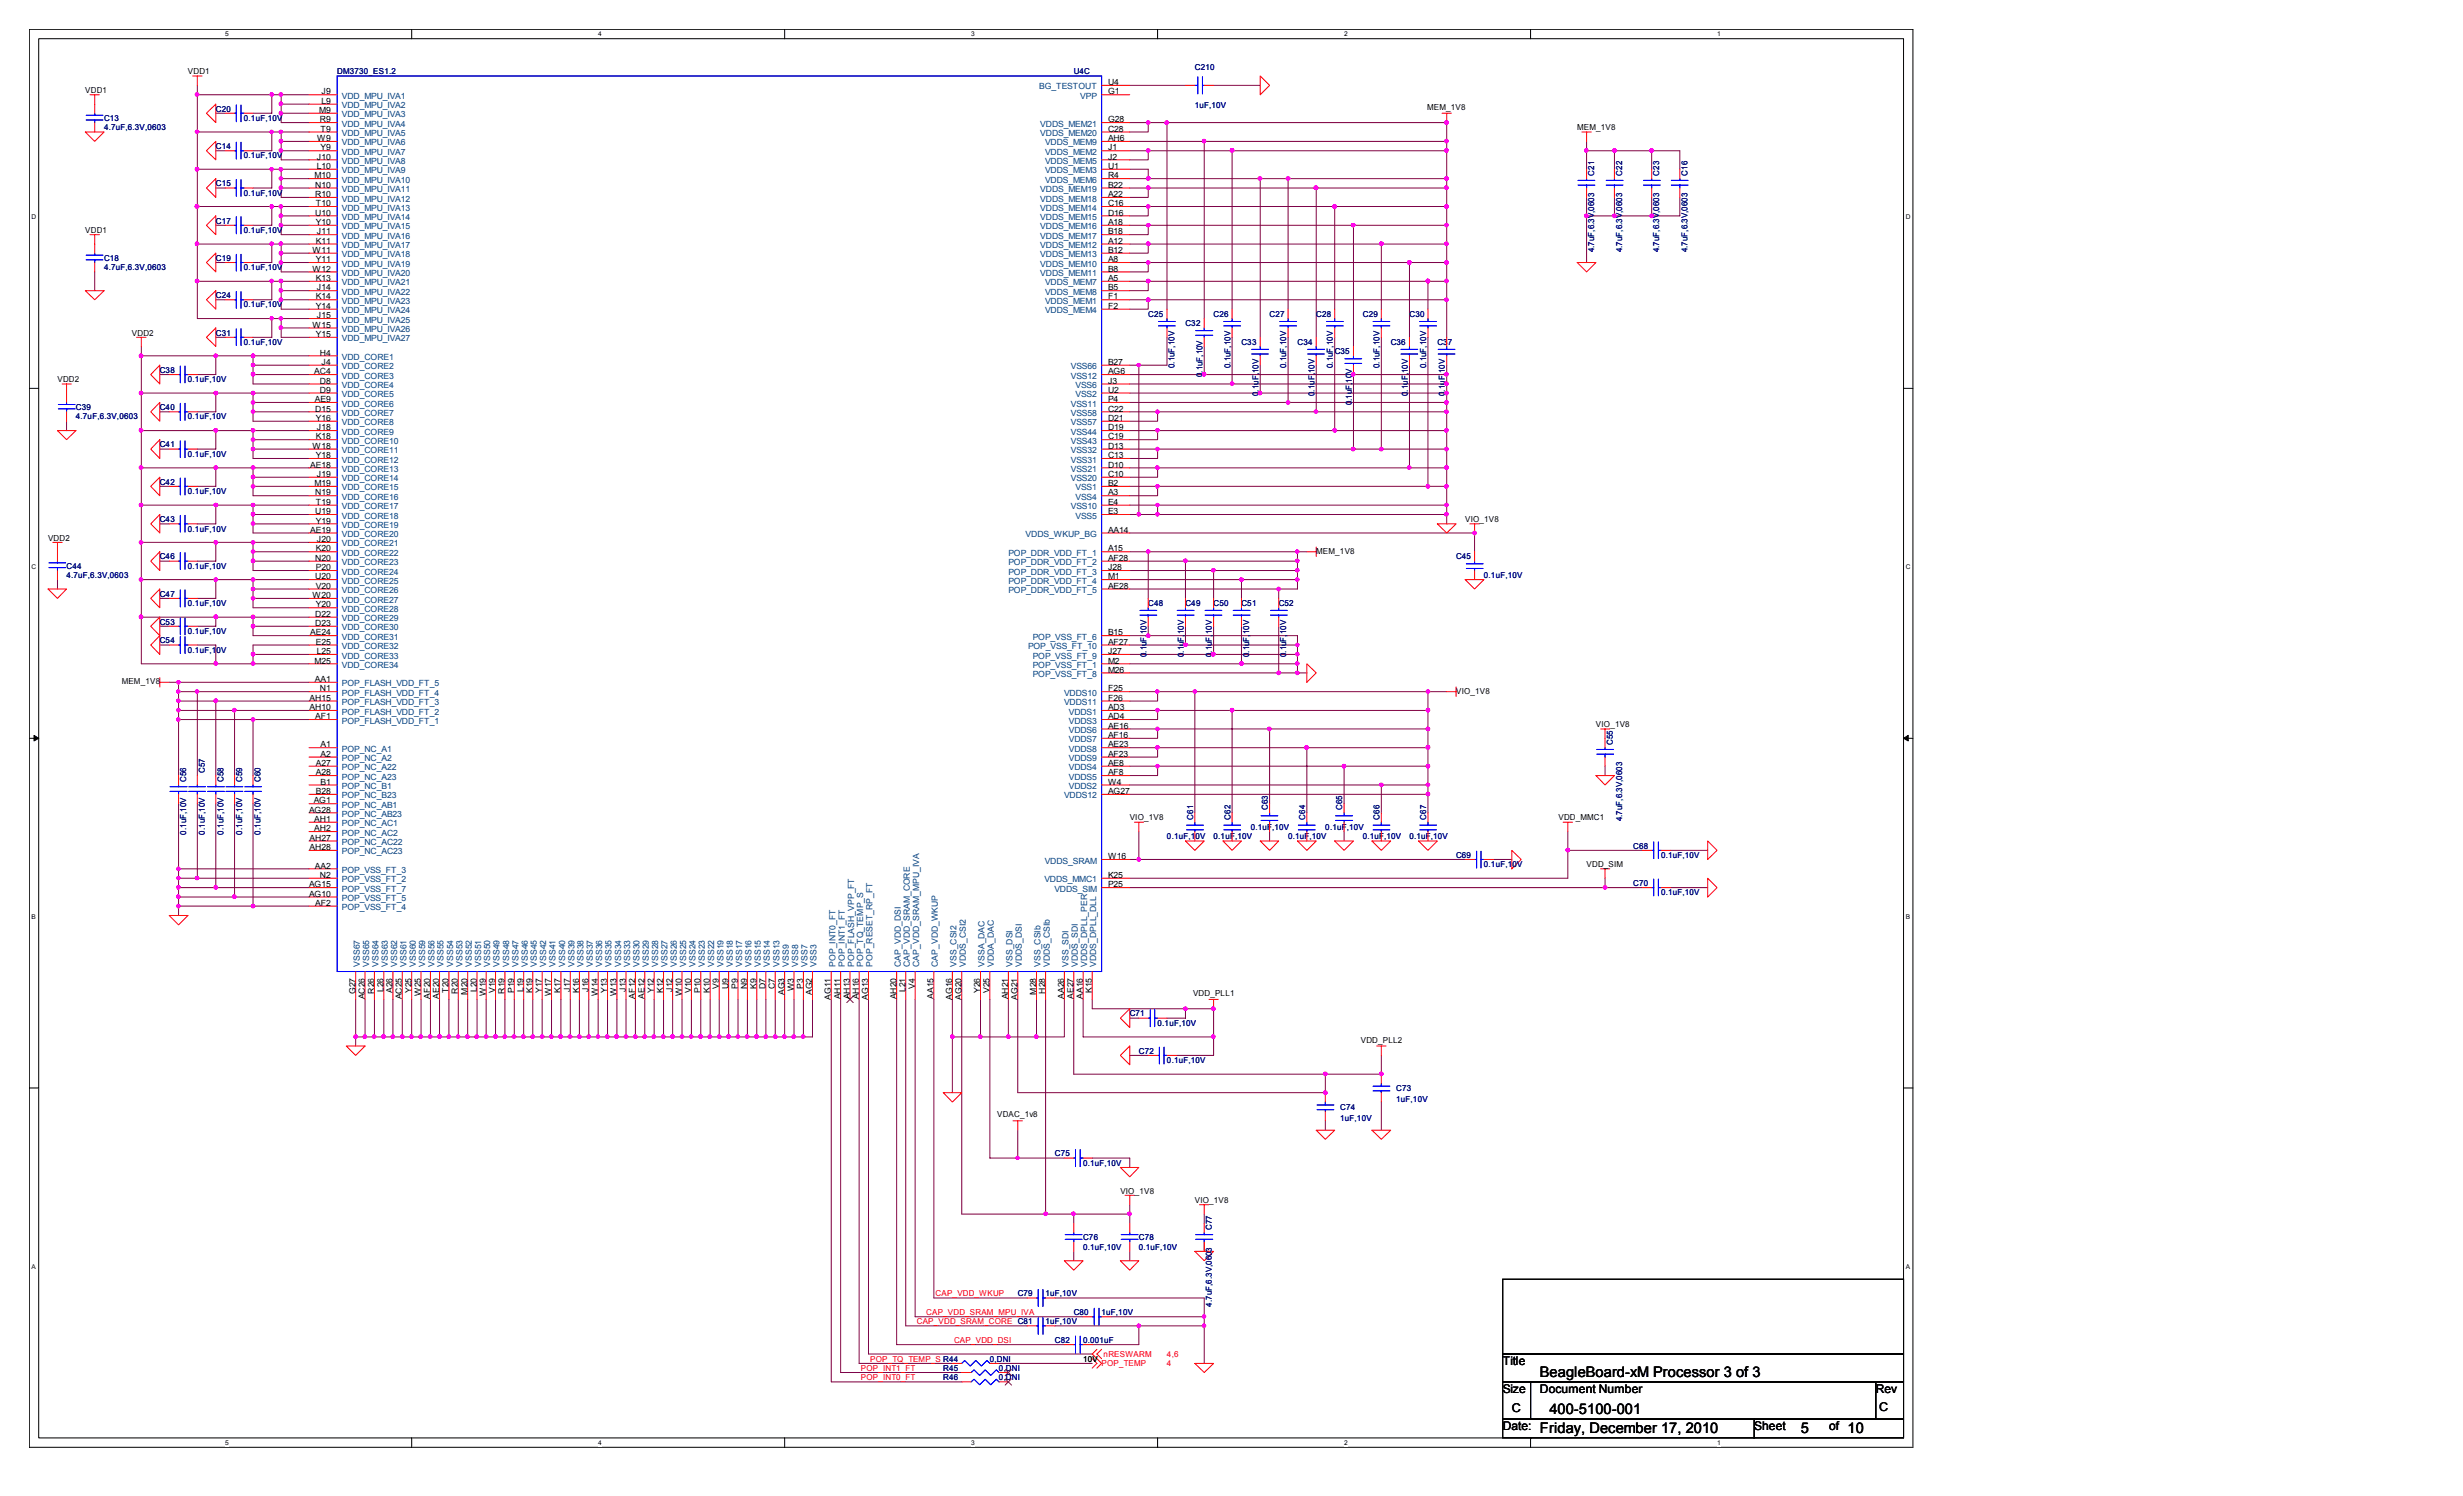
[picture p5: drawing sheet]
<svg xmlns="http://www.w3.org/2000/svg" width="356mm" height="216mm" viewBox="0 0 356 216" stroke-linecap="round" stroke-linejoin="round" font-family="sans-serif">
<defs><g id="words">
<g font-size="2.1">
<text x="222.3" y="198.7">BeagleBoard-xM Processor 3 of 3</text>
<text x="222.3" y="206.8">Friday, December 17, 2010</text>
<text x="223.7" y="204.1">400-5100-001</text>
<text x="260" y="206.8">5</text>
<text x="266.7" y="206.8">10</text>
</g>
<g font-size="1.7">
<text x="217" y="197">Title</text>
<text x="217" y="201">Size</text>
<text x="218.3" y="203.7">C</text>
<text x="222.3" y="201">Document Number</text>
<text x="270.8" y="201">Rev</text>
<text x="271.3" y="203.6">C</text>
<text x="217" y="206.4">Date:</text>
<text x="253.3" y="206.4">Sheet</text>
<text x="264.1" y="206.4">of</text>
</g>
<g font-size="1.2">
<text x="27.1" y="10.7">VDD1</text>
<text x="12.3" y="13.4">VDD1</text>
<text x="46.1" y="16.3">M9</text>
<text x="46.2" y="17.7">R9</text>
<text x="46.4" y="15">L9</text>
<text x="46.4" y="13.6">J9</text>
<text x="160" y="13.6">G1</text>
<text x="160" y="12.3">U4</text>
<text x="160" y="17.7">G28</text>
<text x="206" y="15.8">MEM_1V8</text>
<text x="45.8" y="23">J10</text>
<text x="45.8" y="20.4">W9</text>
<text x="46.3" y="19">T9</text>
<text x="46.3" y="21.7">Y9</text>
<text x="160" y="19">C28</text>
<text x="160" y="21.7">J1</text>
<text x="160" y="23">J2</text>
<text x="160" y="20.4">AH6</text>
<text x="227.7" y="18.8">MEM_1V8</text>
<text x="45.4" y="25.7">M10</text>
<text x="45.5" y="27.1">N10</text>
<text x="45.5" y="28.4">R10</text>
<text x="45.6" y="29.8">T10</text>
<text x="45.7" y="24.4">L10</text>
<text x="160" y="29.8">C16</text>
<text x="160" y="28.4">A22</text>
<text x="160" y="27.1">B22</text>
<text x="160" y="24.4">U1</text>
<text x="160" y="25.7">R4</text>
<text x="12.3" y="33.6">VDD1</text>
<text x="45.5" y="31.1">U10</text>
<text x="45.6" y="32.5">Y10</text>
<text x="45.6" y="35.2">K11</text>
<text x="45.8" y="33.8">J11</text>
<text x="160" y="35.2">A12</text>
<text x="160" y="31.1">D16</text>
<text x="160" y="32.5">A18</text>
<text x="160" y="33.8">B18</text>
<text x="45.1" y="36.5">W11</text>
<text x="45.1" y="39.2">W12</text>
<text x="45.6" y="37.8">Y11</text>
<text x="45.6" y="40.6">K13</text>
<text x="45.8" y="41.9">J14</text>
<text x="160" y="37.8">A8</text>
<text x="160" y="39.2">B8</text>
<text x="160" y="36.5">B12</text>
<text x="160" y="40.6">A5</text>
<text x="160" y="41.9">B5</text>
<text x="45.1" y="47.3">W15</text>
<text x="45.6" y="43.2">K14</text>
<text x="45.6" y="44.6">Y14</text>
<text x="45.8" y="45.9">J15</text>
<text x="160" y="43.2">F1</text>
<text x="160" y="44.6">F2</text>
<text x="19" y="48.4">VDD2</text>
<text x="45.6" y="48.6">Y15</text>
<text x="46.2" y="51.3">H4</text>
<text x="46.4" y="52.7">J4</text>
<text x="160" y="52.7">B27</text>
<text x="8.3" y="55.2">VDD2</text>
<text x="45.4" y="54">AC4</text>
<text x="45.5" y="58">AE9</text>
<text x="45.5" y="59.4">D15</text>
<text x="46.2" y="55.4">D8</text>
<text x="46.2" y="56.7">D9</text>
<text x="160" y="59.4">C22</text>
<text x="160" y="54">AG6</text>
<text x="160" y="58">P4</text>
<text x="160" y="55.4">J3</text>
<text x="160" y="56.7">U2</text>
<text x="45.1" y="64.8">W18</text>
<text x="45.6" y="60.7">Y16</text>
<text x="45.6" y="63.4">K18</text>
<text x="45.8" y="62.1">J18</text>
<text x="160" y="60.7">D21</text>
<text x="160" y="62.1">D19</text>
<text x="160" y="63.4">C19</text>
<text x="160" y="64.8">D13</text>
<text x="44.8" y="67.5">AE18</text>
<text x="45.4" y="70.1">M19</text>
<text x="45.5" y="71.5">N19</text>
<text x="45.6" y="66.1">Y18</text>
<text x="45.8" y="68.8">J19</text>
<text x="160" y="66.1">C13</text>
<text x="160" y="67.5">D10</text>
<text x="160" y="68.8">C10</text>
<text x="160" y="71.5">A3</text>
<text x="160" y="70.1">B2</text>
<text x="44.8" y="76.9">AE19</text>
<text x="45.5" y="74.2">U19</text>
<text x="45.6" y="72.9">T19</text>
<text x="45.6" y="75.6">Y19</text>
<text x="160" y="72.9">E4</text>
<text x="160" y="74.2">E3</text>
<text x="160" y="76.9">AA14</text>
<text x="211.5" y="75.4">VIO_1V8</text>
<text x="6.9" y="78">VDD2</text>
<text x="45.5" y="80.9">N20</text>
<text x="45.5" y="83.6">U20</text>
<text x="45.6" y="79.6">K20</text>
<text x="45.6" y="82.3">P20</text>
<text x="45.8" y="78.2">J20</text>
<text x="160" y="79.6">A15</text>
<text x="160" y="80.9">AF28</text>
<text x="160" y="82.3">J28</text>
<text x="160" y="83.6">M1</text>
<text x="190" y="79.9">MEM_1V8</text>
<text x="45.1" y="86.3">W20</text>
<text x="45.5" y="89">D22</text>
<text x="45.6" y="85">V20</text>
<text x="45.6" y="87.7">Y20</text>
<text x="160" y="85">AE28</text>
<text x="44.8" y="91.7">AE24</text>
<text x="45.4" y="95.8">M25</text>
<text x="45.5" y="90.3">D23</text>
<text x="45.6" y="93">E25</text>
<text x="45.7" y="94.4">L25</text>
<text x="160" y="93">AF27</text>
<text x="160" y="91.7">B15</text>
<text x="160" y="94.4">J27</text>
<text x="160" y="95.8">M2</text>
<text x="17.6" y="98.8">MEM_1V8</text>
<text x="44.7" y="101.1">AH15</text>
<text x="45.5" y="98.4">AA1</text>
<text x="46.2" y="99.8">N1</text>
<text x="160" y="99.8">F25</text>
<text x="160" y="101.1">F26</text>
<text x="160" y="97.1">M26</text>
<text x="210.2" y="100.1">VIO_1V8</text>
<text x="44.7" y="102.5">AH10</text>
<text x="45.5" y="103.8">AF1</text>
<text x="46.3" y="107.9">A1</text>
<text x="160" y="102.5">AD3</text>
<text x="160" y="103.8">AD4</text>
<text x="160" y="105.2">AE16</text>
<text x="160" y="106.5">AF16</text>
<text x="160" y="107.9">AE23</text>
<text x="230.4" y="104.9">VIO_1V8</text>
<text x="45.6" y="110.5">A27</text>
<text x="45.6" y="111.9">A28</text>
<text x="46.3" y="109.2">A2</text>
<text x="46.3" y="113.2">B1</text>
<text x="160" y="113.2">W4</text>
<text x="160" y="110.5">AE8</text>
<text x="160" y="111.9">AF8</text>
<text x="160" y="109.2">AF23</text>
<text x="44.6" y="117.3">AG28</text>
<text x="45.3" y="116">AG1</text>
<text x="45.4" y="118.6">AH1</text>
<text x="45.4" y="120">AH2</text>
<text x="45.6" y="114.6">B28</text>
<text x="160" y="114.6">AG27</text>
<text x="163.1" y="118.4">VIO_1V8</text>
<text x="225" y="118.4">VDD_MMC1</text>
<text x="44.7" y="121.3">AH27</text>
<text x="44.7" y="122.7">AH28</text>
<text x="45.5" y="125.3">AA2</text>
<text x="160" y="124">W16</text>
<text x="229.1" y="125.1">VDD_SIM</text>
<text x="44.6" y="129.4">AG10</text>
<text x="44.6" y="128.1">AG15</text>
<text x="45.5" y="130.7">AF2</text>
<text x="46.2" y="126.7">N2</text>
<text x="160" y="128.1">P25</text>
<text x="160" y="126.7">K25</text>
<text x="51.3" y="143.5" transform="rotate(-90 51.3 143.5)">G27</text>
<text x="54" y="143.4" transform="rotate(-90 54 143.4)">R26</text>
<text x="55.4" y="143.2" transform="rotate(-90 55.4 143.2)">L26</text>
<text x="56.7" y="143.3" transform="rotate(-90 56.7 143.3)">A26</text>
<text x="59.4" y="143.3" transform="rotate(-90 59.4 143.3)">Y25</text>
<text x="60.7" y="143.7" transform="rotate(-90 60.7 143.7)">W25</text>
<text x="64.8" y="143.3" transform="rotate(-90 64.8 143.3)">T20</text>
<text x="66.1" y="143.4" transform="rotate(-90 66.1 143.4)">R20</text>
<text x="67.5" y="143.6" transform="rotate(-90 67.5 143.6)">M20</text>
<text x="68.8" y="143.2" transform="rotate(-90 68.8 143.2)">L20</text>
<text x="70.1" y="143.7" transform="rotate(-90 70.1 143.7)">W19</text>
<text x="71.5" y="143.3" transform="rotate(-90 71.5 143.3)">V19</text>
<text x="72.9" y="143.4" transform="rotate(-90 72.9 143.4)">R19</text>
<text x="74.2" y="143.3" transform="rotate(-90 74.2 143.3)">P19</text>
<text x="75.6" y="143.2" transform="rotate(-90 75.6 143.2)">L19</text>
<text x="76.9" y="143.3" transform="rotate(-90 76.9 143.3)">K19</text>
<text x="78.2" y="143.3" transform="rotate(-90 78.2 143.3)">Y17</text>
<text x="79.6" y="143.7" transform="rotate(-90 79.6 143.7)">W17</text>
<text x="80.9" y="143.3" transform="rotate(-90 80.9 143.3)">K17</text>
<text x="82.3" y="143.1" transform="rotate(-90 82.3 143.1)">J17</text>
<text x="83.6" y="143.3" transform="rotate(-90 83.6 143.3)">K16</text>
<text x="85" y="143.1" transform="rotate(-90 85 143.1)">J16</text>
<text x="86.3" y="143.7" transform="rotate(-90 86.3 143.7)">W14</text>
<text x="87.7" y="143.3" transform="rotate(-90 87.7 143.3)">Y13</text>
<text x="89" y="143.7" transform="rotate(-90 89 143.7)">W13</text>
<text x="90.3" y="143.1" transform="rotate(-90 90.3 143.1)">J13</text>
<text x="94.4" y="143.3" transform="rotate(-90 94.4 143.3)">Y12</text>
<text x="95.8" y="143.3" transform="rotate(-90 95.8 143.3)">K12</text>
<text x="97.1" y="143.1" transform="rotate(-90 97.1 143.1)">J12</text>
<text x="98.4" y="143.7" transform="rotate(-90 98.4 143.7)">W10</text>
<text x="99.8" y="143.3" transform="rotate(-90 99.8 143.3)">V10</text>
<text x="101.1" y="143.3" transform="rotate(-90 101.1 143.3)">P10</text>
<text x="102.5" y="143.3" transform="rotate(-90 102.5 143.3)">K10</text>
<text x="103.8" y="142.7" transform="rotate(-90 103.8 142.7)">V9</text>
<text x="105.2" y="142.7" transform="rotate(-90 105.2 142.7)">U9</text>
<text x="106.5" y="142.7" transform="rotate(-90 106.5 142.7)">P9</text>
<text x="107.9" y="142.7" transform="rotate(-90 107.9 142.7)">N9</text>
<text x="109.2" y="142.7" transform="rotate(-90 109.2 142.7)">K9</text>
<text x="110.5" y="142.7" transform="rotate(-90 110.5 142.7)">D7</text>
<text x="111.9" y="142.7" transform="rotate(-90 111.9 142.7)">C7</text>
<text x="113.2" y="143.6" transform="rotate(-90 113.2 143.6)">AG3</text>
<text x="114.6" y="143" transform="rotate(-90 114.6 143)">W3</text>
<text x="116" y="142.7" transform="rotate(-90 116 142.7)">P3</text>
<text x="117.3" y="143.6" transform="rotate(-90 117.3 143.6)">AG2</text>
<text x="130.7" y="143.2" transform="rotate(-90 130.7 143.2)">L21</text>
<text x="132.1" y="142.7" transform="rotate(-90 132.1 142.7)">V4</text>
<text x="141.5" y="143.3" transform="rotate(-90 141.5 143.3)">Y26</text>
<text x="142.9" y="143.3" transform="rotate(-90 142.9 143.3)">V25</text>
<text x="149.6" y="143.6" transform="rotate(-90 149.6 143.6)">M28</text>
<text x="150.9" y="143.4" transform="rotate(-90 150.9 143.4)">H28</text>
<text x="157.6" y="143.3" transform="rotate(-90 157.6 143.3)">K15</text>
<text x="172.3" y="143.7">VDD_PLL1</text>
<text x="52.7" y="144.2" transform="rotate(-90 52.7 144.2)">AC26</text>
<text x="58" y="144.2" transform="rotate(-90 58 144.2)">AC25</text>
<text x="62.1" y="144.1" transform="rotate(-90 62.1 144.1)">AF20</text>
<text x="63.4" y="144.2" transform="rotate(-90 63.4 144.2)">AE20</text>
<text x="91.7" y="144.1" transform="rotate(-90 91.7 144.1)">AF12</text>
<text x="93" y="144.2" transform="rotate(-90 93 144.2)">AE12</text>
<text x="120" y="144.3" transform="rotate(-90 120 144.3)">AG11</text>
<text x="121.3" y="144.2" transform="rotate(-90 121.3 144.2)">AH11</text>
<text x="122.7" y="144.2" transform="rotate(-90 122.7 144.2)">AH13</text>
<text x="124" y="144.2" transform="rotate(-90 124 144.2)">AH16</text>
<text x="125.3" y="144.3" transform="rotate(-90 125.3 144.3)">AG13</text>
<text x="129.4" y="144.2" transform="rotate(-90 129.4 144.2)">AH20</text>
<text x="134.8" y="144.2" transform="rotate(-90 134.8 144.2)">AA15</text>
<text x="137.5" y="144.3" transform="rotate(-90 137.5 144.3)">AG16</text>
<text x="138.8" y="144.3" transform="rotate(-90 138.8 144.3)">AG20</text>
<text x="145.5" y="144.2" transform="rotate(-90 145.5 144.2)">AH21</text>
<text x="146.9" y="144.3" transform="rotate(-90 146.9 144.3)">AG21</text>
<text x="153.6" y="144.2" transform="rotate(-90 153.6 144.2)">AA26</text>
<text x="155" y="144.2" transform="rotate(-90 155 144.2)">AE27</text>
<text x="156.3" y="144.2" transform="rotate(-90 156.3 144.2)">AA16</text>
<text x="196.5" y="150.5">VDD_PLL2</text>
<text x="144" y="161.2">VDAC_1v8</text>
<text x="161.8" y="172.3">VIO_1V8</text>
<text x="172.5" y="173.6">VIO_1V8</text>
<text x="156.4" y="196.5">10V</text>
</g>
<g font-size="1.2" fill="#000080">
<text x="48.7" y="10.7">DM3730_ES1.2</text>
<text x="155" y="10.7">U4C</text>
<text x="172.5" y="10.1">C210</text>
<text x="15" y="17.4">C13</text>
<text x="31.2" y="16.1">C20</text>
<text x="35.2" y="17.4">0.1uF,10V</text>
<text x="172.5" y="15.6">1uF,10V</text>
<text x="15" y="18.8">4.7uF,6.3V,0603</text>
<text x="31.2" y="21.5">C14</text>
<text x="35.2" y="22.9">0.1uF,10V</text>
<text x="31.2" y="26.9">C15</text>
<text x="35.2" y="28.2">0.1uF,10V</text>
<text x="230.2" y="25.4" transform="rotate(-90 230.2 25.4)">C21</text>
<text x="234.2" y="25.4" transform="rotate(-90 234.2 25.4)">C22</text>
<text x="239.6" y="25.4" transform="rotate(-90 239.6 25.4)">C23</text>
<text x="243.6" y="25.4" transform="rotate(-90 243.6 25.4)">C16</text>
<text x="31.2" y="32.3">C17</text>
<text x="35.2" y="33.6">0.1uF,10V</text>
<text x="15" y="37.6">C18</text>
<text x="15" y="39">4.7uF,6.3V,0603</text>
<text x="31.2" y="37.6">C19</text>
<text x="35.2" y="39">0.1uF,10V</text>
<text x="230.2" y="36.4" transform="rotate(-90 230.2 36.4)">4.7uF,6.3V,0603</text>
<text x="234.2" y="36.4" transform="rotate(-90 234.2 36.4)">4.7uF,6.3V,0603</text>
<text x="239.6" y="36.4" transform="rotate(-90 239.6 36.4)">4.7uF,6.3V,0603</text>
<text x="243.6" y="36.4" transform="rotate(-90 243.6 36.4)">4.7uF,6.3V,0603</text>
<text x="31.2" y="43.1">C24</text>
<text x="35.2" y="44.4">0.1uF,10V</text>
<text x="165.8" y="45.7">C25</text>
<text x="171.2" y="47.1">C32</text>
<text x="175.2" y="45.7">C26</text>
<text x="183.3" y="45.7">C27</text>
<text x="190" y="45.7">C28</text>
<text x="196.8" y="45.7">C29</text>
<text x="203.5" y="45.7">C30</text>
<text x="23.1" y="53.8">C38</text>
<text x="31.2" y="48.4">C31</text>
<text x="35.2" y="49.8">0.1uF,10V</text>
<text x="169.6" y="53.1" transform="rotate(-90 169.6 53.1)">0.1uF,10V</text>
<text x="177.7" y="53.1" transform="rotate(-90 177.7 53.1)">0.1uF,10V</text>
<text x="179.2" y="49.8">C33</text>
<text x="185.7" y="53.1" transform="rotate(-90 185.7 53.1)">0.1uF,10V</text>
<text x="187.3" y="49.8">C34</text>
<text x="192.4" y="53.1" transform="rotate(-90 192.4 53.1)">0.1uF,10V</text>
<text x="192.7" y="51.1">C35</text>
<text x="199.2" y="53.1" transform="rotate(-90 199.2 53.1)">0.1uF,10V</text>
<text x="200.8" y="49.8">C36</text>
<text x="205.9" y="53.1" transform="rotate(-90 205.9 53.1)">0.1uF,10V</text>
<text x="207.5" y="49.8">C37</text>
<text x="11" y="59.2">C39</text>
<text x="23.1" y="59.2">C40</text>
<text x="27.1" y="55.2">0.1uF,10V</text>
<text x="173.6" y="54.4" transform="rotate(-90 173.6 54.4)">0.1uF,10V</text>
<text x="181.7" y="57.1" transform="rotate(-90 181.7 57.1)">0.1uF,10V</text>
<text x="189.8" y="57.1" transform="rotate(-90 189.8 57.1)">0.1uF,10V</text>
<text x="195.2" y="58.5" transform="rotate(-90 195.2 58.5)">0.1uF,10V</text>
<text x="203.2" y="57.1" transform="rotate(-90 203.2 57.1)">0.1uF,10V</text>
<text x="208.6" y="57.1" transform="rotate(-90 208.6 57.1)">0.1uF,10V</text>
<text x="11" y="60.5">4.7uF,6.3V,0603</text>
<text x="23.1" y="64.6">C41</text>
<text x="27.1" y="65.9">0.1uF,10V</text>
<text x="27.1" y="60.5">0.1uF,10V</text>
<text x="23.1" y="70">C42</text>
<text x="27.1" y="71.3">0.1uF,10V</text>
<text x="23.1" y="75.4">C43</text>
<text x="27.1" y="76.7">0.1uF,10V</text>
<text x="9.6" y="82.1">C44</text>
<text x="9.6" y="83.4">4.7uF,6.3V,0603</text>
<text x="23.1" y="80.7">C46</text>
<text x="27.1" y="82.1">0.1uF,10V</text>
<text x="210.2" y="80.7">C45</text>
<text x="214.2" y="83.4">0.1uF,10V</text>
<text x="23.1" y="86.1">C47</text>
<text x="27.1" y="87.5">0.1uF,10V</text>
<text x="165.8" y="87.5">C48</text>
<text x="171.2" y="87.5">C49</text>
<text x="175.2" y="87.5">C50</text>
<text x="179.2" y="87.5">C51</text>
<text x="184.6" y="87.5">C52</text>
<text x="23.1" y="92.8">C54</text>
<text x="23.1" y="90.2">C53</text>
<text x="27.1" y="94.2">0.1uF,10V</text>
<text x="27.1" y="91.5">0.1uF,10V</text>
<text x="165.5" y="94.8" transform="rotate(-90 165.5 94.8)">0.1uF,10V</text>
<text x="170.9" y="94.8" transform="rotate(-90 170.9 94.8)">0.1uF,10V</text>
<text x="175" y="94.8" transform="rotate(-90 175 94.8)">0.1uF,10V</text>
<text x="180.3" y="94.8" transform="rotate(-90 180.3 94.8)">0.1uF,10V</text>
<text x="185.7" y="94.8" transform="rotate(-90 185.7 94.8)">0.1uF,10V</text>
<text x="232.8" y="107.5" transform="rotate(-90 232.8 107.5)">C55</text>
<text x="26.9" y="112.9" transform="rotate(-90 26.9 112.9)">C56</text>
<text x="29.6" y="111.5" transform="rotate(-90 29.6 111.5)">C57</text>
<text x="32.3" y="112.9" transform="rotate(-90 32.3 112.9)">C58</text>
<text x="35" y="112.9" transform="rotate(-90 35 112.9)">C59</text>
<text x="37.6" y="112.9" transform="rotate(-90 37.6 112.9)">C60</text>
<text x="172.3" y="118.3" transform="rotate(-90 172.3 118.3)">C61</text>
<text x="177.7" y="118.3" transform="rotate(-90 177.7 118.3)">C62</text>
<text x="180.6" y="119.8">0.1uF,10V</text>
<text x="183" y="116.9" transform="rotate(-90 183 116.9)">C63</text>
<text x="188.4" y="118.3" transform="rotate(-90 188.4 118.3)">C64</text>
<text x="191.3" y="119.8">0.1uF,10V</text>
<text x="193.8" y="116.9" transform="rotate(-90 193.8 116.9)">C65</text>
<text x="199.2" y="118.3" transform="rotate(-90 199.2 118.3)">C66</text>
<text x="205.9" y="118.3" transform="rotate(-90 205.9 118.3)">C67</text>
<text x="234.2" y="118.5" transform="rotate(-90 234.2 118.5)">4.7uF,6.3V,0603</text>
<text x="26.9" y="120.4" transform="rotate(-90 26.9 120.4)">0.1uF,10V</text>
<text x="29.6" y="120.4" transform="rotate(-90 29.6 120.4)">0.1uF,10V</text>
<text x="32.3" y="120.4" transform="rotate(-90 32.3 120.4)">0.1uF,10V</text>
<text x="35" y="120.4" transform="rotate(-90 35 120.4)">0.1uF,10V</text>
<text x="37.6" y="120.4" transform="rotate(-90 37.6 120.4)">0.1uF,10V</text>
<text x="168.5" y="121.1">0.1uF,10V</text>
<text x="175.2" y="121.1">0.1uF,10V</text>
<text x="186" y="121.1">0.1uF,10V</text>
<text x="196.8" y="121.1">0.1uF,10V</text>
<text x="203.5" y="121.1">0.1uF,10V</text>
<text x="210.2" y="123.8">C69</text>
<text x="214.2" y="125.1">0.1uF,10V</text>
<text x="235.8" y="122.5">C68</text>
<text x="239.8" y="123.8">0.1uF,10V</text>
<text x="235.8" y="127.8">C70</text>
<text x="239.8" y="129.2">0.1uF,10V</text>
<text x="163.1" y="146.7">C71</text>
<text x="167.1" y="148">0.1uF,10V</text>
<text x="164.4" y="152.1">C72</text>
<text x="168.5" y="153.4">0.1uF,10V</text>
<text x="193.5" y="160.1">C74</text>
<text x="193.5" y="161.8">1uF,10V</text>
<text x="201.6" y="157.5">C73</text>
<text x="201.6" y="159.1">1uF,10V</text>
<text x="152.3" y="166.9">C75</text>
<text x="156.4" y="168.2">0.1uF,10V</text>
<text x="156.4" y="179">C76</text>
<text x="164.4" y="179">C78</text>
<text x="175" y="177.5" transform="rotate(-90 175 177.5)">C77</text>
<text x="156.4" y="180.3">0.1uF,10V</text>
<text x="164.4" y="180.3">0.1uF,10V</text>
<text x="146.9" y="187.1">C79</text>
<text x="151" y="187.1">1uF,10V</text>
<text x="151" y="191.1">1uF,10V</text>
<text x="155" y="189.8">C80</text>
<text x="159" y="189.8">1uF,10V</text>
<text x="175" y="188.6" transform="rotate(-90 175 188.6)">4.7uF,6.3V,0603</text>
<text x="136.2" y="197.9">R45</text>
<text x="142.9" y="196.5">0,DNI</text>
<text x="144.2" y="197.9">0,DNI</text>
<text x="152.3" y="193.8">C82</text>
<text x="156.4" y="193.8">0.001uF</text>
<text x="136.2" y="199.2">R46</text>
<text x="144.2" y="199.2">0,DNI</text>
</g>
<g font-size="1.2" fill="#004080">
<text x="49.4" y="14.3">VDD_MPU_IVA1</text>
<text x="49.4" y="15.6">VDD_MPU_IVA2</text>
<text x="49.4" y="16.9">VDD_MPU_IVA3</text>
<text x="150" y="12.9">BG_TESTOUT</text>
<text x="156" y="14.3">VPP</text>
<text x="49.4" y="18.3">VDD_MPU_IVA4</text>
<text x="49.4" y="19.6">VDD_MPU_IVA5</text>
<text x="49.4" y="21">VDD_MPU_IVA6</text>
<text x="49.4" y="22.4">VDD_MPU_IVA7</text>
<text x="49.4" y="23.7">VDD_MPU_IVA8</text>
<text x="150.2" y="19.6">VDDS_MEM20</text>
<text x="150.2" y="18.3">VDDS_MEM21</text>
<text x="150.9" y="22.4">VDDS_MEM2</text>
<text x="150.9" y="23.7">VDDS_MEM5</text>
<text x="150.9" y="21">VDDS_MEM9</text>
<text x="49.4" y="25">VDD_MPU_IVA9</text>
<text x="49.4" y="26.4">VDD_MPU_IVA10</text>
<text x="49.4" y="27.7">VDD_MPU_IVA11</text>
<text x="49.4" y="29.1">VDD_MPU_IVA12</text>
<text x="150.2" y="29.1">VDDS_MEM18</text>
<text x="150.2" y="27.7">VDDS_MEM19</text>
<text x="150.9" y="25">VDDS_MEM3</text>
<text x="150.9" y="26.4">VDDS_MEM6</text>
<text x="49.4" y="30.4">VDD_MPU_IVA13</text>
<text x="49.4" y="31.7">VDD_MPU_IVA14</text>
<text x="49.4" y="33.1">VDD_MPU_IVA15</text>
<text x="49.4" y="34.5">VDD_MPU_IVA16</text>
<text x="49.4" y="35.8">VDD_MPU_IVA17</text>
<text x="150.2" y="35.8">VDDS_MEM12</text>
<text x="150.2" y="30.4">VDDS_MEM14</text>
<text x="150.2" y="31.7">VDDS_MEM15</text>
<text x="150.2" y="33.1">VDDS_MEM16</text>
<text x="150.2" y="34.5">VDDS_MEM17</text>
<text x="49.4" y="37.1">VDD_MPU_IVA18</text>
<text x="49.4" y="38.5">VDD_MPU_IVA19</text>
<text x="49.4" y="39.8">VDD_MPU_IVA20</text>
<text x="49.4" y="41.2">VDD_MPU_IVA21</text>
<text x="150.2" y="38.5">VDDS_MEM10</text>
<text x="150.2" y="39.8">VDDS_MEM11</text>
<text x="150.2" y="37.1">VDDS_MEM13</text>
<text x="150.9" y="41.2">VDDS_MEM7</text>
<text x="49.4" y="42.5">VDD_MPU_IVA22</text>
<text x="49.4" y="43.9">VDD_MPU_IVA23</text>
<text x="49.4" y="45.2">VDD_MPU_IVA24</text>
<text x="49.4" y="46.6">VDD_MPU_IVA25</text>
<text x="49.4" y="47.9">VDD_MPU_IVA26</text>
<text x="150.9" y="43.9">VDDS_MEM1</text>
<text x="150.9" y="45.2">VDDS_MEM4</text>
<text x="150.9" y="42.5">VDDS_MEM8</text>
<text x="49.4" y="49.3">VDD_MPU_IVA27</text>
<text x="49.4" y="51.9">VDD_CORE1</text>
<text x="49.4" y="53.3">VDD_CORE2</text>
<text x="154.6" y="53.3">VSS66</text>
<text x="49.4" y="54.7">VDD_CORE3</text>
<text x="49.4" y="56">VDD_CORE4</text>
<text x="49.4" y="57.3">VDD_CORE5</text>
<text x="49.4" y="58.7">VDD_CORE6</text>
<text x="154.6" y="54.7">VSS12</text>
<text x="154.6" y="58.7">VSS11</text>
<text x="155.3" y="56">VSS6</text>
<text x="155.3" y="57.3">VSS2</text>
<text x="49.4" y="60">VDD_CORE7</text>
<text x="49.4" y="61.4">VDD_CORE8</text>
<text x="49.4" y="62.7">VDD_CORE9</text>
<text x="49.4" y="64.1">VDD_CORE10</text>
<text x="49.4" y="65.4">VDD_CORE11</text>
<text x="154.6" y="60">VSS58</text>
<text x="154.6" y="61.4">VSS57</text>
<text x="154.6" y="62.7">VSS44</text>
<text x="154.6" y="64.1">VSS43</text>
<text x="154.6" y="65.4">VSS32</text>
<text x="49.4" y="66.8">VDD_CORE12</text>
<text x="49.4" y="68.1">VDD_CORE13</text>
<text x="49.4" y="69.5">VDD_CORE14</text>
<text x="49.4" y="70.8">VDD_CORE15</text>
<text x="154.6" y="66.8">VSS31</text>
<text x="154.6" y="68.1">VSS21</text>
<text x="154.6" y="69.5">VSS20</text>
<text x="155.3" y="70.8">VSS1</text>
<text x="49.4" y="72.1">VDD_CORE16</text>
<text x="49.4" y="73.5">VDD_CORE17</text>
<text x="49.4" y="74.8">VDD_CORE18</text>
<text x="49.4" y="76.2">VDD_CORE19</text>
<text x="49.4" y="77.5">VDD_CORE20</text>
<text x="148.1" y="77.5">VDDS_WKUP_BG</text>
<text x="154.6" y="73.5">VSS10</text>
<text x="155.3" y="74.8">VSS5</text>
<text x="155.3" y="72.1">VSS4</text>
<text x="49.4" y="78.9">VDD_CORE21</text>
<text x="49.4" y="80.2">VDD_CORE22</text>
<text x="49.4" y="81.6">VDD_CORE23</text>
<text x="49.4" y="82.9">VDD_CORE24</text>
<text x="145.6" y="80.2">POP_DDR_VDD_FT_1</text>
<text x="145.6" y="81.6">POP_DDR_VDD_FT_2</text>
<text x="145.6" y="82.9">POP_DDR_VDD_FT_3</text>
<text x="49.4" y="84.2">VDD_CORE25</text>
<text x="49.4" y="85.6">VDD_CORE26</text>
<text x="49.4" y="87">VDD_CORE27</text>
<text x="49.4" y="88.3">VDD_CORE28</text>
<text x="49.4" y="89.7">VDD_CORE29</text>
<text x="145.6" y="84.2">POP_DDR_VDD_FT_4</text>
<text x="145.6" y="85.6">POP_DDR_VDD_FT_5</text>
<text x="49.4" y="91">VDD_CORE30</text>
<text x="49.4" y="92.3">VDD_CORE31</text>
<text x="49.4" y="93.7">VDD_CORE32</text>
<text x="49.4" y="95">VDD_CORE33</text>
<text x="148.4" y="93.7">POP_VSS_FT_10</text>
<text x="149.1" y="92.3">POP_VSS_FT_6</text>
<text x="149.1" y="95">POP_VSS_FT_9</text>
<text x="49.4" y="96.4">VDD_CORE34</text>
<text x="49.4" y="101.8">POP_FLASH_VDD_FT_3</text>
<text x="49.4" y="100.4">POP_FLASH_VDD_FT_4</text>
<text x="49.4" y="99.1">POP_FLASH_VDD_FT_5</text>
<text x="149.1" y="97.7">POP_VSS_FT_8</text>
<text x="149.1" y="96.4">POP_VSS_FT_1</text>
<text x="153.6" y="100.4">VDDS10</text>
<text x="153.6" y="101.8">VDDS11</text>
<text x="49.4" y="104.4">POP_FLASH_VDD_FT_1</text>
<text x="49.4" y="103.1">POP_FLASH_VDD_FT_2</text>
<text x="154.3" y="103.1">VDDS1</text>
<text x="154.3" y="104.4">VDDS3</text>
<text x="154.3" y="105.8">VDDS6</text>
<text x="154.3" y="107.1">VDDS7</text>
<text x="49.4" y="108.5">POP_NC_A1</text>
<text x="49.4" y="109.9">POP_NC_A2</text>
<text x="49.4" y="111.2">POP_NC_A22</text>
<text x="49.4" y="112.5">POP_NC_A23</text>
<text x="49.4" y="113.9">POP_NC_B1</text>
<text x="154.3" y="113.9">VDDS2</text>
<text x="154.3" y="111.2">VDDS4</text>
<text x="154.3" y="112.5">VDDS5</text>
<text x="154.3" y="108.5">VDDS8</text>
<text x="154.3" y="109.9">VDDS9</text>
<text x="49.4" y="115.2">POP_NC_B23</text>
<text x="49.4" y="116.6">POP_NC_AB1</text>
<text x="49.4" y="117.9">POP_NC_AB23</text>
<text x="49.4" y="119.3">POP_NC_AC1</text>
<text x="153.6" y="115.2">VDDS12</text>
<text x="49.4" y="126">POP_VSS_FT_3</text>
<text x="49.4" y="120.6">POP_NC_AC2</text>
<text x="49.4" y="122">POP_NC_AC22</text>
<text x="49.4" y="123.3">POP_NC_AC23</text>
<text x="150.8" y="124.6">VDDS_SRAM</text>
<text x="49.4" y="127.3">POP_VSS_FT_2</text>
<text x="49.4" y="130">POP_VSS_FT_5</text>
<text x="49.4" y="128.7">POP_VSS_FT_7</text>
<text x="49.4" y="131.4">POP_VSS_FT_4</text>
<text x="150.8" y="127.3">VDDS_MMC1</text>
<text x="152.2" y="128.7">VDDS_SIM</text>
<text x="51.9" y="139.5" transform="rotate(-90 51.9 139.5)">VSS67</text>
<text x="53.3" y="139.5" transform="rotate(-90 53.3 139.5)">VSS65</text>
<text x="54.7" y="139.5" transform="rotate(-90 54.7 139.5)">VSS64</text>
<text x="56" y="139.5" transform="rotate(-90 56 139.5)">VSS63</text>
<text x="57.3" y="139.5" transform="rotate(-90 57.3 139.5)">VSS62</text>
<text x="58.7" y="139.5" transform="rotate(-90 58.7 139.5)">VSS61</text>
<text x="60" y="139.5" transform="rotate(-90 60 139.5)">VSS60</text>
<text x="61.4" y="139.5" transform="rotate(-90 61.4 139.5)">VSS59</text>
<text x="62.7" y="139.5" transform="rotate(-90 62.7 139.5)">VSS56</text>
<text x="64.1" y="139.5" transform="rotate(-90 64.1 139.5)">VSS55</text>
<text x="65.4" y="139.5" transform="rotate(-90 65.4 139.5)">VSS54</text>
<text x="66.8" y="139.5" transform="rotate(-90 66.8 139.5)">VSS53</text>
<text x="68.1" y="139.5" transform="rotate(-90 68.1 139.5)">VSS52</text>
<text x="69.5" y="139.5" transform="rotate(-90 69.5 139.5)">VSS51</text>
<text x="70.8" y="139.5" transform="rotate(-90 70.8 139.5)">VSS50</text>
<text x="72.1" y="139.5" transform="rotate(-90 72.1 139.5)">VSS49</text>
<text x="73.5" y="139.5" transform="rotate(-90 73.5 139.5)">VSS48</text>
<text x="74.8" y="139.5" transform="rotate(-90 74.8 139.5)">VSS47</text>
<text x="76.2" y="139.5" transform="rotate(-90 76.2 139.5)">VSS46</text>
<text x="77.5" y="139.5" transform="rotate(-90 77.5 139.5)">VSS45</text>
<text x="78.9" y="139.5" transform="rotate(-90 78.9 139.5)">VSS42</text>
<text x="80.2" y="139.5" transform="rotate(-90 80.2 139.5)">VSS41</text>
<text x="81.6" y="139.5" transform="rotate(-90 81.6 139.5)">VSS40</text>
<text x="82.9" y="139.5" transform="rotate(-90 82.9 139.5)">VSS39</text>
<text x="84.2" y="139.5" transform="rotate(-90 84.2 139.5)">VSS38</text>
<text x="85.6" y="139.5" transform="rotate(-90 85.6 139.5)">VSS37</text>
<text x="87" y="139.5" transform="rotate(-90 87 139.5)">VSS36</text>
<text x="88.3" y="139.5" transform="rotate(-90 88.3 139.5)">VSS35</text>
<text x="89.7" y="139.5" transform="rotate(-90 89.7 139.5)">VSS34</text>
<text x="91" y="139.5" transform="rotate(-90 91 139.5)">VSS33</text>
<text x="92.3" y="139.5" transform="rotate(-90 92.3 139.5)">VSS30</text>
<text x="93.7" y="139.5" transform="rotate(-90 93.7 139.5)">VSS29</text>
<text x="95" y="139.5" transform="rotate(-90 95 139.5)">VSS28</text>
<text x="96.4" y="139.5" transform="rotate(-90 96.4 139.5)">VSS27</text>
<text x="97.7" y="139.5" transform="rotate(-90 97.7 139.5)">VSS26</text>
<text x="99.1" y="139.5" transform="rotate(-90 99.1 139.5)">VSS25</text>
<text x="100.4" y="139.5" transform="rotate(-90 100.4 139.5)">VSS24</text>
<text x="101.8" y="139.5" transform="rotate(-90 101.8 139.5)">VSS23</text>
<text x="103.1" y="139.5" transform="rotate(-90 103.1 139.5)">VSS22</text>
<text x="104.4" y="139.5" transform="rotate(-90 104.4 139.5)">VSS19</text>
<text x="105.8" y="139.5" transform="rotate(-90 105.8 139.5)">VSS18</text>
<text x="107.1" y="139.5" transform="rotate(-90 107.1 139.5)">VSS17</text>
<text x="108.5" y="139.5" transform="rotate(-90 108.5 139.5)">VSS16</text>
<text x="109.9" y="139.5" transform="rotate(-90 109.9 139.5)">VSS15</text>
<text x="111.2" y="139.5" transform="rotate(-90 111.2 139.5)">VSS14</text>
<text x="112.5" y="139.5" transform="rotate(-90 112.5 139.5)">VSS13</text>
<text x="113.9" y="139.5" transform="rotate(-90 113.9 139.5)">VSS9</text>
<text x="115.2" y="139.5" transform="rotate(-90 115.2 139.5)">VSS8</text>
<text x="116.6" y="139.5" transform="rotate(-90 116.6 139.5)">VSS7</text>
<text x="117.9" y="139.5" transform="rotate(-90 117.9 139.5)">VSS3</text>
<text x="120.6" y="139.5" transform="rotate(-90 120.6 139.5)">POP_INT0_FT</text>
<text x="122" y="139.5" transform="rotate(-90 122 139.5)">POP_INT1_FT</text>
<text x="123.3" y="139.5" transform="rotate(-90 123.3 139.5)">POP_FLASH_VPP_FT</text>
<text x="124.6" y="139.5" transform="rotate(-90 124.6 139.5)">POP_TQ_TEMP_S</text>
<text x="126" y="139.5" transform="rotate(-90 126 139.5)">POP_RESET_RP_FT</text>
<text x="130" y="139.5" transform="rotate(-90 130 139.5)">CAP_VDD_DSI</text>
<text x="131.4" y="139.5" transform="rotate(-90 131.4 139.5)">CAP_VDD_SRAM_CORE</text>
<text x="132.7" y="139.5" transform="rotate(-90 132.7 139.5)">CAP_VDD_SRAM_MPU_IVA</text>
<text x="135.4" y="139.5" transform="rotate(-90 135.4 139.5)">CAP_VDD_WKUP</text>
<text x="138.1" y="139.5" transform="rotate(-90 138.1 139.5)">VSS_CSI2</text>
<text x="139.4" y="139.5" transform="rotate(-90 139.4 139.5)">VDDS_CSI2</text>
<text x="142.2" y="139.5" transform="rotate(-90 142.2 139.5)">VSSA_DAC</text>
<text x="143.5" y="139.5" transform="rotate(-90 143.5 139.5)">VDDA_DAC</text>
<text x="146.2" y="139.5" transform="rotate(-90 146.2 139.5)">VSS_DSI</text>
<text x="147.5" y="139.5" transform="rotate(-90 147.5 139.5)">VDDS_DSI</text>
<text x="150.2" y="139.5" transform="rotate(-90 150.2 139.5)">VSS_CSIb</text>
<text x="151.6" y="139.5" transform="rotate(-90 151.6 139.5)">VDDS_CSIb</text>
<text x="154.3" y="139.5" transform="rotate(-90 154.3 139.5)">VSS_SDI</text>
<text x="155.6" y="139.5" transform="rotate(-90 155.6 139.5)">VDDS_SDI</text>
<text x="157" y="139.5" transform="rotate(-90 157 139.5)">VDDS_DPLL_PER</text>
<text x="158.3" y="139.5" transform="rotate(-90 158.3 139.5)">VDDS_DPLL_DLL</text>
</g>
<g font-size="1.2" fill="#f00">
<text x="132.4" y="191.1">CAP_VDD_SRAM_CORE C81</text>
<text x="133.7" y="189.8">CAP_VDD_SRAM_MPU_IVA</text>
<text x="135.1" y="187.1">CAP_VDD_WKUP</text>
<text x="124.3" y="197.8">POP_INT1_FT</text>
<text x="125.6" y="196.5">POP_TQ_TEMP_S R44</text>
<text x="137.8" y="193.8">CAP_VDD_DSI</text>
<text x="159" y="197.2">POP_TEMP</text>
<text x="159.3" y="195.8">nRESWARM</text>
<text x="168.5" y="195.8">4,6</text>
<text x="168.5" y="197.2">4</text>
<text x="124.3" y="199.2">POP_INT0_FT</text>
</g>
<g font-size=".9">
<text x="32.5" y="5.2">5</text>
<text x="86.4" y="5.2">4</text>
<text x="140.2" y="5.2">3</text>
<text x="194.1" y="5.2">2</text>
<text x="247.9" y="5.2">1</text>
<text x="4.6" y="31.7">D</text>
<text x="275.2" y="31.7">D</text>
<text x="4.6" y="82.1">C</text>
<text x="275.2" y="82.1">C</text>
<text x="4.6" y="132.6">B</text>
<text x="275.2" y="132.6">B</text>
<text x="4.6" y="183.1">A</text>
<text x="275.2" y="183.1">A</text>
<text x="32.5" y="208.5">5</text>
<text x="86.4" y="208.5">4</text>
<text x="140.2" y="208.5">3</text>
<text x="194.1" y="208.5">2</text>
<text x="247.9" y="208.5">1</text>
</g>
</g></defs>
<path d="M4.2 4.2h272v204.7h-272zM5.6 5.6h269.2v201.9h-269.2z" fill="none" stroke="#000" stroke-width=".14"/>
<g fill="#fff">
<path d="M32.5 4.4h.5v1.1h-.5z"/>
<path d="M32.5 207.7h.5v1h-.5z"/>
</g>
<path d="M59.4 4.2v1.4M59.4 207.5v1.4" fill="none" stroke="#000" stroke-width=".14"/>
<g fill="#fff">
<path d="M86.4 4.4h.5v1.1h-.5z"/>
<path d="M86.4 207.7h.5v1h-.5z"/>
</g>
<path d="M113.3 4.2v1.4M113.3 207.5v1.4" fill="none" stroke="#000" stroke-width=".14"/>
<g fill="#fff">
<path d="M140.2 4.4h.5v1.1h-.5z"/>
<path d="M140.2 207.7h.5v1h-.5z"/>
</g>
<path d="M167.1 4.2v1.4M167.1 207.5v1.4" fill="none" stroke="#000" stroke-width=".14"/>
<g fill="#fff">
<path d="M194.1 4.4h.5v1.1h-.5z"/>
<path d="M194.1 207.7h.5v1h-.5z"/>
</g>
<path d="M221 4.2v1.4M221 207.5v1.4" fill="none" stroke="#000" stroke-width=".14"/>
<g fill="#fff">
<path d="M247.9 4.4h.5v1.1h-.5z"/>
<path d="M247.9 207.7h.5v1h-.5z"/>
<path d="M4.6 30.8h.6v1.1h-.6z"/>
<path d="M275.2 30.8h.6v1.1h-.6z"/>
<path d="M4.6 81.3h.6v1h-.6z"/>
<path d="M275.2 81.3h.6v1h-.6z"/>
</g>
<path d="M4.2 56h1.4M274.8 56h1.4" fill="none" stroke="#000" stroke-width=".14"/>
<g fill="#fff">
<path d="M4.6 131.8h.6v1h-.6z"/>
<path d="M275.2 131.8h.6v1h-.6z"/>
</g>
<path d="M4.2 106.6h1.4M274.8 106.6h1.4" fill="none" stroke="#000" stroke-width=".14"/>
<path d="M4.9 106.1l.7 .5-.7 .3zM274.8 106.6l.7-.5v.8z" fill="#000" stroke="#000" stroke-width=".14"/>
<g fill="#fff">
<path d="M4.6 182.2h.6v1.1h-.6z"/>
<path d="M275.2 182.2h.6v1.1h-.6z"/>
</g>
<path d="M4.2 157h1.4M274.8 157h1.4M217 184.6h57.8v10.8h-57.8zM217 195.4h57.8v4h-57.8zM217 199.4h4v5.4h-4zM221 199.4h49.8v5.4h-49.8zM270.8 199.4h4v5.4h-4zM217 204.8h36.3v2.7h-36.3zM253.3 204.8h21.5v2.7h-21.5z" fill="none" stroke="#000" stroke-width=".14"/>
<g fill="none" stroke="#800040" stroke-width=".14">
<path d="M28.5 13.7v5.3h10.7M28.5 19v5.4h10.7M28.5 13.7h16.1M28.5 12.3v1.4M31.2 16.3h1.3M39.2 19h5.4M39.2 13.7v2.6h-2.7M39.2 19v2.8h-2.7M40.6 13.7v4h4M40.6 19v4.1h4M40.6 15h4M40.6 16.3h4"/>
<path d="M163.1 17.7h2.7v1.3h-2.7M163.1 12.3h8.1M165.8 17.7h43.1v31M168.5 17.7v26.9M175.2 12.3h6.7M13.7 39.2v2.8M28.5 24.4v5.4h10.7M28.5 35.2h16.1M28.5 29.8v16.2h16.1M31.2 32.5h1.3M31.2 27.1h1.3M31.2 21.8h1.3"/>
<path d="M31.2 37.9h1.3M39.2 29.8v2.7h-2.7M39.2 24.4h5.4M39.2 29.8h5.4M39.2 24.4v2.7h-2.7M39.2 35.2v2.7h-2.7M40.6 24.4v4.1h4M40.6 29.8v4.1h4M40.6 35.2v4h4M40.6 32.5h4M40.6 25.8h4M40.6 27.1h4"/>
<path d="M40.6 20.4h4M40.6 21.8h4M40.6 36.5h4M40.6 37.9h4M40.6 31.2h4M163.1 21.8h2.7v1.3h-2.7M163.1 27.1h2.7v1.4h-2.7M163.1 29.8h2.7v1.4h-2.7M163.1 32.5h2.7v1.4h-2.7M163.1 35.2h2.7v1.3h-2.7M163.1 37.9h2.7v1.3h-2.7M163.1 24.4h2.7v1.4"/>
<path d="M163.1 25.8h45.8M163.1 20.4h45.8M165.8 32.5h43.1M165.8 29.8h43.1M165.8 27.1h43.1M165.8 35.2h43.1M165.8 21.8h43.1M165.8 37.9h43.1M173.9 20.4v25.6M177.9 21.8v22.8M181.9 25.8v22.9M186 25.8v18.8"/>
<path d="M190 27.1v21.6M192.7 29.8v14.8M195.4 32.5v17.5M199.4 35.2v9.4M203.5 37.9v10.8M229.1 21.8h13.4v2.6M229.1 20.4v4M229.1 28.5v9.4M233.1 21.8v2.6M233.1 28.5v2.7M238.5 21.8v2.6M238.5 28.5v2.7"/>
<path d="M242.5 28.5v2.7h-13.4M20.4 56.7v5.4h10.8M20.4 51.3h24.2M20.4 56.7h24.2M20.4 50v6.7M23.1 54.1h1.3M23.1 59.4h1.3M28.5 40.6h16.1M31.2 51.3v2.8h-2.7M31.2 43.3h1.3M31.2 56.7v2.7h-2.7M31.2 48.7h1.3"/>
<path d="M36.5 51.3v4.1h8.1M36.5 56.7v4.1h8.1M36.5 54.1h8.1M36.5 59.4h8.1M36.5 52.7h8.1M36.5 58.1h8.1M39.2 40.6v2.7h-2.7M39.2 46v2.7h-2.7M40.6 40.6v4h4M40.6 46v2.7h4M40.6 42h4M40.6 43.3h4"/>
<path d="M40.6 47.3h4M163.1 40.6h2.7v1.4h-2.7M163.1 59.4h4v1.4h-4M163.1 54.1h45.8M163.1 43.3h45.8M164.4 52.7v21.6M165.8 43.3v1.3h-2.7M165.8 40.6h43.1M167.1 59.4h41.8M168.5 48.7v4h-5.4M173.9 50v4.1M177.9 48.7v6.7h-14.8"/>
<path d="M177.9 55.4h31v1.3M181.9 52.7v4h-18.8M181.9 56.7h27M186 48.7v9.4h-22.9M186 58.1h22.9M190 52.7v6.7M192.7 48.7v13.4M195.4 54.1v10.7M199.4 48.7v16.1M203.5 52.7v14.8M206.2 40.6v4M206.2 48.7v21.5"/>
<path d="M208.9 52.7v2.7M208.9 56.7v18.9M9.6 60.8v1.3M20.4 72.9v5.4h10.8M20.4 72.9h24.2M20.4 78.3v17.5h24.2M20.4 67.5h24.2M20.4 62.1v10.8M23.1 75.6h1.3M23.1 70.2h1.3M23.1 64.8h1.3M31.2 62.1h13.4"/>
<path d="M31.2 72.9v2.7h-2.7M31.2 67.5v2.7h-2.7M31.2 78.3h13.4M31.2 62.1v2.7h-2.7M31.2 78.3v2.7h-2.7M36.5 62.1v4.1h8.1M36.5 67.5v4h8.1M36.5 72.9v4h8.1M36.5 78.3v4h8.1M36.5 74.3h8.1M36.5 68.9h8.1M36.5 75.6h8.1"/>
<path d="M36.5 70.2h8.1M36.5 64.8h8.1M36.5 79.6h8.1M36.5 63.5h8.1M163.1 62.1h4v1.4h-4M163.1 64.8h4v1.4h-4M163.1 67.5h4v1.4h-4M163.1 70.2h4v1.3h-4M163.1 72.9h4v1.4h-2.7M163.1 76.9h49.8v2.7M163.1 74.3h1.3M163.1 79.6h25.6"/>
<path d="M165.8 79.6v6.8M167.1 62.1h41.8M167.1 72.9h41.8M167.1 74.3h41.8M167.1 67.5h41.8M167.1 70.2h41.8M167.1 64.8h41.8M187.3 79.6v5.4h-2.7v1.4M8.3 83.7v1.3M20.4 83.7h24.2M20.4 89.1h24.2M23.1 90.4h1.3"/>
<path d="M23.1 93.1h1.3M23.1 86.4h1.3M23.1 81h1.3M24.4 98.5h20.2M25.8 98.5v1.3h18.8M25.8 99.8v1.4h5.4M28.5 93.1h2.7v2.7M28.5 99.8v12.1M31.2 89.1v1.3h-2.7M31.2 83.7v2.7h-2.7M36.5 83.7v4h8.1M36.5 89.1v2.6h8.1"/>
<path d="M36.5 90.4h8.1M36.5 94.4h8.1M36.5 85h8.1M36.5 86.4h8.1M36.5 81h8.1M44.6 93.1h-8.1v2.7M163.1 81h8.1v5.4M163.1 99.8h4v1.4h-4M163.1 82.3h12.1M163.1 91.7h24.2v5.4M163.1 93.1h24.2M163.1 95.8h16.1"/>
<path d="M163.1 94.4h24.2M163.1 85h21.5M163.1 83.7h16.1M163.1 97.1h21.5M165.8 90.4v1.3M167.1 99.8h41.8M171.2 81h16.1M171.2 90.4v2.7M172.5 99.8v17.5M175.2 90.4v4M179.2 90.4v5.4h8.1M184.6 90.4v6.7h2.7"/>
<path d="M187.3 82.3h-12.1v4.1M187.3 83.7h-8.1v2.7M187.3 97.1h1.4M206.2 99.8v17.5M25.8 101.2v1.3h8.1M25.8 102.5v1.3h10.7M25.8 103.8v8.1M25.8 116v16.1M28.5 116v10.7M31.2 101.2v10.7M31.2 116v12.1M31.2 101.2h13.4"/>
<path d="M33.9 116v13.5M36.5 116v14.8M44.6 102.5h-10.7v9.4M44.6 103.8h-8.1v8.1M163.1 102.5h4v1.3h-4M163.1 105.2h4v1.4h-4M163.1 107.9h4v1.4h-4M163.1 110.6h4v1.3h-4M163.1 113.3h43.1M163.1 114.6h43.1M167.1 102.5h39.1M167.1 105.2h39.1"/>
<path d="M167.1 107.9h39.1M167.1 110.6h39.1M177.9 102.5v14.8M183.3 105.2v10.8M188.7 107.9v9.4M194.1 110.6v5.4M199.4 113.3v4M231.7 110.6v1.3M25.8 129.5h18.8M25.8 126.7h18.8M25.8 128.1h18.8M25.8 125.4h18.8"/>
<path d="M25.8 130.8h18.8M163.1 128.1h74.1M163.1 124h48.4M164.4 120v4M183.3 120v1.4M194.1 120v1.4M215.6 124h2.7M226.4 120v6.7h-63.3M226.4 122.7h10.8M231.7 126.7v1.4M241.2 128.1h5.3M241.2 122.7h5.3"/>
<path d="M51.3 149.6h55.3M51.3 144.2v6.8M52.7 144.2v5.4M54.1 144.2v5.4M55.4 144.2v5.4M56.7 144.2v5.4M58.1 144.2v5.4M59.4 144.2v5.4M60.8 144.2v5.4M62.1 144.2v5.4M63.5 144.2v5.4M64.8 144.2v5.4"/>
<path d="M66.2 144.2v5.4M67.5 144.2v5.4M68.9 144.2v5.4M70.2 144.2v5.4M71.5 144.2v5.4M72.9 144.2v5.4M74.3 144.2v5.4M75.6 144.2v5.4M76.9 144.2v5.4M78.3 144.2v5.4M79.6 144.2v5.4M81 144.2v5.4"/>
<path d="M82.3 144.2v5.4M83.7 144.2v5.4M85 144.2v5.4M86.4 144.2v5.4M87.7 144.2v5.4M89.1 144.2v5.4M90.4 144.2v5.4M91.7 144.2v5.4M93.1 144.2v5.4M94.4 144.2v5.4M95.8 144.2v5.4M97.1 144.2v5.4"/>
<path d="M98.5 144.2v5.4M99.8 144.2v5.4M101.2 144.2v5.4M102.5 144.2v5.4M103.8 144.2v5.4M105.2 144.2v5.4M106.6 144.2v5.4h1.3M107.9 144.2v5.4h1.4M109.3 144.2v5.4h1.3M110.6 144.2v5.4h1.3M111.9 144.2v5.4h1.4M113.3 144.2v5.4h1.3"/>
<path d="M114.6 144.2v5.4h1.4M116 144.2v5.4h1.3v-5.4M120 144.2v55.2h18.9M121.4 144.2v53.9h17.5M124 144.2v52.6h13.5M125.4 144.2v51.2h32.3M129.5 144.2v49.9h24.2M130.8 144.2v47.1h17.5M132.1 144.2v45.8h24.3M134.8 144.2v43.1h13.5M137.5 144.2v5.4M138.9 144.2v31h24.2"/>
<path d="M141.6 149.6h-4.1v8.1M141.6 144.2v5.4M142.9 144.2v22.9h10.8M145.6 144.2v5.4h-4M146.9 144.2v13.5h44.4v-2.7M149.6 144.2v5.4h-4M151 144.2v31M153.7 144.2v5.4h-4.1M155 144.2v10.8h44.4v-2.7M156.4 144.2v5.4h18.8M157.7 144.2v1.4h17.5v6.7h-5.4M163.1 152.3h2.7"/>
<path d="M163.1 146.9h1.3M171.2 145.6v1.3h-2.7M199.4 159v4.1M146.9 163.1v4M155 175.2v1.4M157.7 167.1h5.4v1.4M163.1 173.9v2.7M173.9 175.2v1.4M173.9 179.2v1.4M191.3 161.8v1.3M144.2 196.8h13.5M152.3 187.3h21.6v9.5"/>
<path d="M152.3 191.3h21.6M155 180.6v1.3M160.4 190h13.5M163.1 180.6v1.3M164.4 191.3v2.8h-6.7"/>
</g>
<g fill="#f0f" stroke="#f0f" stroke-width=".14">
<path d="M146.7 166.9h.4l.1 .2-.1 .2h-.2h-.2z" fill-rule="evenodd"/>
<path d="M39 35l.2-.1 .2 .1v.4h-.2h-.2z" fill-rule="evenodd"/>
<path d="M39 13.4h.2l.2 .1v.3l-.2 .1-.2-.1z" fill-rule="evenodd"/>
<path d="M39 18.9h.4l.1 .1-.1 .2-.2 .1-.2-.1z" fill-rule="evenodd"/>
<path d="M39 24.2h.2l.2 .1v.3l-.2 .1-.2-.1z" fill-rule="evenodd"/>
<path d="M39 29.6l.2-.1 .2 .2v.3l-.2 .1-.2-.1z" fill-rule="evenodd"/>
<path d="M39 40.4l.2-.1 .2 .1v.3l-.2 .1-.2-.1z" fill-rule="evenodd"/>
<path d="M39 45.8h.4l.1 .1-.1 .2-.2 .1-.2-.1z" fill-rule="evenodd"/>
<path d="M173.7 191.2l.1-.1 .2 .1v.3l-.2 .1-.1-.1z" fill-rule="evenodd"/>
<path d="M25.6 125.2l.1-.1 .3 .1-.1 .4h-.2h-.1z" fill-rule="evenodd"/>
<path d="M25.6 130.6l.1-.1 .3 .1-.1 .3-.2 .1-.1-.1z" fill-rule="evenodd"/>
<path d="M25.6 126.5h.3l.1 .2-.1 .2-.2 .1-.1-.1z" fill-rule="evenodd"/>
<path d="M25.6 127.9l.1-.1 .3 .1-.1 .3-.2 .1-.1-.1z" fill-rule="evenodd"/>
<path d="M25.6 129.2h.1l.3 .1-.1 .3-.2 .1-.1-.1z" fill-rule="evenodd"/>
<path d="M72.7 149.4h.2l.2 .1-.1 .3-.1 .1-.2-.1z" fill-rule="evenodd"/>
<path d="M79.4 149.4h.2l.2 .1v.3l-.2 .1-.2-.1z" fill-rule="evenodd"/>
<path d="M52.5 149.4h.2l.2 .1-.1 .3-.1 .1-.2-.1z" fill-rule="evenodd"/>
<path d="M66 149.4h.1l.2 .1v.3l-.2 .1-.1-.1z" fill-rule="evenodd"/>
<path d="M92.9 149.4h.1l.3 .1-.1 .3-.2 .1-.1-.1z" fill-rule="evenodd"/>
<path d="M86.2 149.4h.1l.2 .1v.3l-.2 .1-.1-.1z" fill-rule="evenodd"/>
<path d="M59.2 149.4h.2l.2 .1v.3l-.2 .1-.2-.1z" fill-rule="evenodd"/>
<path d="M52.5 149.4h.2l.2 .1-.1 .3-.1 .1-.2-.1z" fill-rule="evenodd"/>
<path d="M113.1 149.4h.1l.3 .1-.1 .3-.2 .1-.1-.1z" fill-rule="evenodd"/>
<path d="M106.4 149.4h.1l.2 .1v.3l-.2 .1-.1-.1z" fill-rule="evenodd"/>
<path d="M99.6 149.4h.2l.2 .1v.3l-.2 .1-.2-.1z" fill-rule="evenodd"/>
<path d="M173.7 189.8l.1-.1 .2 .2v.3h-.2h-.1z" fill-rule="evenodd"/>
<path d="M173.7 53.8h.1l.2 .1v.3l-.2 .1-.1-.1z" fill-rule="evenodd"/>
<path d="M173.7 20.2l.1-.1 .2 .1v.3l-.2 .1-.1-.1z" fill-rule="evenodd"/>
<path d="M166.9 59.2h.4v.2v.2h-.2h-.2z" fill-rule="evenodd"/>
<path d="M166.9 61.9l.2-.1 .2 .2v.3l-.2 .1-.2-.1z" fill-rule="evenodd"/>
<path d="M166.9 64.6h.2l.2 .1v.3l-.2 .1-.2-.1z" fill-rule="evenodd"/>
<path d="M166.9 67.3l.2-.1 .2 .1v.4h-.2h-.2z" fill-rule="evenodd"/>
<path d="M166.9 74h.2l.2 .1v.3l-.2 .1-.2-.1z" fill-rule="evenodd"/>
<path d="M166.9 70l.2-.1 .2 .1v.4h-.2h-.2z" fill-rule="evenodd"/>
<path d="M166.9 72.7h.4v.2v.1l-.2 .1-.2-.1z" fill-rule="evenodd"/>
<path d="M187.1 96.9h.2l.2 .1v.3l-.2 .1-.2-.1z" fill-rule="evenodd"/>
<path d="M187.1 95.6l.2-.1 .2 .1v.3l-.2 .1-.2-.1z" fill-rule="evenodd"/>
<path d="M187.1 94.2l.2-.1 .2 .2v.3l-.2 .1-.2-.1z" fill-rule="evenodd"/>
<path d="M187.1 82.1l.2-.1 .2 .2v.3h-.2h-.2z" fill-rule="evenodd"/>
<path d="M187.1 80.8l.2-.1 .2 .1v.3l-.2 .1-.2-.1z" fill-rule="evenodd"/>
<path d="M187.1 83.5l.2-.1 .2 .1v.3l-.2 .1-.2-.1z" fill-rule="evenodd"/>
<path d="M187.1 79.4h.4v.2v.2h-.2h-.2z" fill-rule="evenodd"/>
<path d="M187.1 92.9h.4v.1v.2l-.2 .1-.2-.1z" fill-rule="evenodd"/>
<path d="M166.9 99.6h.4v.2v.2h-.2h-.2z" fill-rule="evenodd"/>
<path d="M166.9 102.3l.2-.1 .2 .1v.4h-.2h-.2z" fill-rule="evenodd"/>
<path d="M166.9 105l.2-.1 .2 .2v.3l-.2 .1-.2-.1z" fill-rule="evenodd"/>
<path d="M166.9 107.7l.2-.1 .2 .1v.3l-.2 .1-.2-.1z" fill-rule="evenodd"/>
<path d="M166.9 110.4l.2-.1 .2 .1v.3l-.2 .1-.2-.1z" fill-rule="evenodd"/>
<path d="M193.9 110.4l.1-.1 .2 .1v.3l-.2 .1-.1-.1z" fill-rule="evenodd"/>
<path d="M193.9 110.4l.1-.1 .2 .1v.3l-.2 .1-.1-.1z" fill-rule="evenodd"/>
<path d="M25.6 103.7l.1-.1 .3 .1-.1 .3-.2 .1-.1-.1z" fill-rule="evenodd"/>
<path d="M25.6 98.3l.1-.1 .3 .1-.1 .3-.2 .1-.1-.1z" fill-rule="evenodd"/>
<path d="M25.6 99.6h.3l.1 .2-.1 .2h-.2h-.1z" fill-rule="evenodd"/>
<path d="M25.6 100.9h.1l.3 .1-.1 .3-.2 .1-.1-.1z" fill-rule="evenodd"/>
<path d="M25.6 102.3l.1-.1 .3 .1-.1 .4h-.2h-.1z" fill-rule="evenodd"/>
<path d="M173.7 53.8h.1l.2 .1v.3l-.2 .1-.1-.1z" fill-rule="evenodd"/>
<path d="M146.7 166.9h.4l.1 .2-.1 .2h-.2h-.2z" fill-rule="evenodd"/>
<path d="M39 35l.2-.1 .2 .1v.4h-.2h-.2z" fill-rule="evenodd"/>
<path d="M39 13.4h.2l.2 .1v.3l-.2 .1-.2-.1z" fill-rule="evenodd"/>
<path d="M39 18.9h.4l.1 .1-.1 .2-.2 .1-.2-.1z" fill-rule="evenodd"/>
<path d="M39 24.2h.2l.2 .1v.3l-.2 .1-.2-.1z" fill-rule="evenodd"/>
<path d="M39 29.6l.2-.1 .2 .2v.3l-.2 .1-.2-.1z" fill-rule="evenodd"/>
<path d="M39 40.4l.2-.1 .2 .1v.3l-.2 .1-.2-.1z" fill-rule="evenodd"/>
<path d="M39 45.8h.4l.1 .1-.1 .2-.2 .1-.2-.1z" fill-rule="evenodd"/>
<path d="M173.7 191.2l.1-.1 .2 .1v.3l-.2 .1-.1-.1z" fill-rule="evenodd"/>
<path d="M25.6 125.2l.1-.1 .3 .1-.1 .4h-.2h-.1z" fill-rule="evenodd"/>
<path d="M25.6 130.6l.1-.1 .3 .1-.1 .3-.2 .1-.1-.1z" fill-rule="evenodd"/>
<path d="M25.6 126.5h.3l.1 .2-.1 .2-.2 .1-.1-.1z" fill-rule="evenodd"/>
<path d="M25.6 127.9l.1-.1 .3 .1-.1 .3-.2 .1-.1-.1z" fill-rule="evenodd"/>
<path d="M25.6 129.2h.1l.3 .1-.1 .3-.2 .1-.1-.1z" fill-rule="evenodd"/>
<path d="M72.7 149.4h.2l.2 .1-.1 .3-.1 .1-.2-.1z" fill-rule="evenodd"/>
<path d="M79.4 149.4h.2l.2 .1v.3l-.2 .1-.2-.1z" fill-rule="evenodd"/>
<path d="M52.5 149.4h.2l.2 .1-.1 .3-.1 .1-.2-.1z" fill-rule="evenodd"/>
<path d="M66 149.4h.1l.2 .1v.3l-.2 .1-.1-.1z" fill-rule="evenodd"/>
<path d="M92.9 149.4h.1l.3 .1-.1 .3-.2 .1-.1-.1z" fill-rule="evenodd"/>
<path d="M86.2 149.4h.1l.2 .1v.3l-.2 .1-.1-.1z" fill-rule="evenodd"/>
<path d="M59.2 149.4h.2l.2 .1v.3l-.2 .1-.2-.1z" fill-rule="evenodd"/>
<path d="M52.5 149.4h.2l.2 .1-.1 .3-.1 .1-.2-.1z" fill-rule="evenodd"/>
<path d="M113.1 149.4h.1l.3 .1-.1 .3-.2 .1-.1-.1z" fill-rule="evenodd"/>
<path d="M106.4 149.4h.1l.2 .1v.3l-.2 .1-.1-.1z" fill-rule="evenodd"/>
<path d="M99.6 149.4h.2l.2 .1v.3l-.2 .1-.2-.1z" fill-rule="evenodd"/>
<path d="M173.7 189.8l.1-.1 .2 .2v.3h-.2h-.1z" fill-rule="evenodd"/>
<path d="M173.7 53.8h.1l.2 .1v.3l-.2 .1-.1-.1z" fill-rule="evenodd"/>
<path d="M173.7 20.2l.1-.1 .2 .1v.3l-.2 .1-.1-.1z" fill-rule="evenodd"/>
<path d="M166.9 59.2h.4v.2v.2h-.2h-.2z" fill-rule="evenodd"/>
<path d="M166.9 61.9l.2-.1 .2 .2v.3l-.2 .1-.2-.1z" fill-rule="evenodd"/>
<path d="M166.9 64.6h.2l.2 .1v.3l-.2 .1-.2-.1z" fill-rule="evenodd"/>
<path d="M166.9 67.3l.2-.1 .2 .1v.4h-.2h-.2z" fill-rule="evenodd"/>
<path d="M166.9 74h.2l.2 .1v.3l-.2 .1-.2-.1z" fill-rule="evenodd"/>
<path d="M166.9 70l.2-.1 .2 .1v.4h-.2h-.2z" fill-rule="evenodd"/>
<path d="M166.9 72.7h.4v.2v.1l-.2 .1-.2-.1z" fill-rule="evenodd"/>
<path d="M187.1 96.9h.2l.2 .1v.3l-.2 .1-.2-.1z" fill-rule="evenodd"/>
<path d="M187.1 95.6l.2-.1 .2 .1v.3l-.2 .1-.2-.1z" fill-rule="evenodd"/>
<path d="M187.1 94.2l.2-.1 .2 .2v.3l-.2 .1-.2-.1z" fill-rule="evenodd"/>
<path d="M187.1 82.1l.2-.1 .2 .2v.3h-.2h-.2z" fill-rule="evenodd"/>
<path d="M187.1 80.8l.2-.1 .2 .1v.3l-.2 .1-.2-.1z" fill-rule="evenodd"/>
<path d="M187.1 83.5l.2-.1 .2 .1v.3l-.2 .1-.2-.1z" fill-rule="evenodd"/>
<path d="M187.1 79.4h.4v.2v.2h-.2h-.2z" fill-rule="evenodd"/>
<path d="M187.1 92.9h.4v.1v.2l-.2 .1-.2-.1z" fill-rule="evenodd"/>
<path d="M166.9 99.6h.4v.2v.2h-.2h-.2z" fill-rule="evenodd"/>
<path d="M166.9 102.3l.2-.1 .2 .1v.4h-.2h-.2z" fill-rule="evenodd"/>
<path d="M166.9 105l.2-.1 .2 .2v.3l-.2 .1-.2-.1z" fill-rule="evenodd"/>
<path d="M166.9 107.7l.2-.1 .2 .1v.3l-.2 .1-.2-.1z" fill-rule="evenodd"/>
<path d="M166.9 110.4l.2-.1 .2 .1v.3l-.2 .1-.2-.1z" fill-rule="evenodd"/>
<path d="M193.9 110.4l.1-.1 .2 .1v.3l-.2 .1-.1-.1z" fill-rule="evenodd"/>
<path d="M193.9 110.4l.1-.1 .2 .1v.3l-.2 .1-.1-.1z" fill-rule="evenodd"/>
<path d="M25.6 103.7l.1-.1 .3 .1-.1 .3-.2 .1-.1-.1z" fill-rule="evenodd"/>
<path d="M25.6 98.3l.1-.1 .3 .1-.1 .3-.2 .1-.1-.1z" fill-rule="evenodd"/>
<path d="M25.6 99.6h.3l.1 .2-.1 .2h-.2h-.1z" fill-rule="evenodd"/>
<path d="M25.6 100.9h.1l.3 .1-.1 .3-.2 .1-.1-.1z" fill-rule="evenodd"/>
<path d="M25.6 102.3l.1-.1 .3 .1-.1 .4h-.2h-.1z" fill-rule="evenodd"/>
<path d="M173.7 53.8h.1l.2 .1v.3l-.2 .1-.1-.1z" fill-rule="evenodd"/>
<circle cx="40.6" cy="37.9" r=".26"/>
<circle cx="36.5" cy="90.4" r=".26"/>
<circle cx="36.5" cy="58.1" r=".26"/>
<circle cx="40.6" cy="31.2" r=".26"/>
<circle cx="40.6" cy="25.7" r=".25"/>
<circle cx="40.6" cy="27.1" r=".26"/>
<circle cx="36.5" cy="80.9" r=".26"/>
<circle cx="36.5" cy="59.4" r=".25"/>
<circle cx="36.5" cy="85" r=".26"/>
<circle cx="36.5" cy="74.2" r=".26"/>
<circle cx="40.6" cy="43.3" r=".26"/>
<circle cx="36.5" cy="62.1" r=".26"/>
<circle cx="36.5" cy="72.9" r=".25"/>
<circle cx="151" cy="175.2" r=".26"/>
<circle cx="36.5" cy="95.8" r=".26"/>
<circle cx="36.5" cy="75.6" r=".26"/>
<circle cx="36.5" cy="52.7" r=".25"/>
<circle cx="40.6" cy="47.3" r=".26"/>
<circle cx="36.5" cy="94.4" r=".26"/>
<circle cx="36.5" cy="51.4" r=".26"/>
<circle cx="40.6" cy="16.3" r=".26"/>
<circle cx="28.4" cy="35.2" r=".26"/>
<circle cx="33.8" cy="129.4" r=".26"/>
<circle cx="40.6" cy="41.9" r=".26"/>
<circle cx="36.5" cy="67.5" r=".26"/>
<circle cx="40.6" cy="32.5" r=".25"/>
<circle cx="28.4" cy="126.7" r=".25"/>
<circle cx="36.5" cy="63.5" r=".26"/>
<circle cx="40.6" cy="21.7" r=".26"/>
<circle cx="40.6" cy="36.5" r=".26"/>
<circle cx="36.5" cy="54" r=".26"/>
<circle cx="31.2" cy="128.1" r=".26"/>
<circle cx="36.5" cy="78.3" r=".26"/>
<circle cx="36.5" cy="64.8" r=".26"/>
<circle cx="36.5" cy="68.8" r=".26"/>
<circle cx="36.5" cy="83.7" r=".26"/>
<circle cx="175.2" cy="149.6" r=".26"/>
<circle cx="175.2" cy="145.6" r=".26"/>
<circle cx="36.5" cy="56.7" r=".26"/>
<circle cx="36.5" cy="70.2" r=".26"/>
<circle cx="36.5" cy="86.3" r=".25"/>
<circle cx="40.6" cy="20.4" r=".26"/>
<circle cx="36.5" cy="89" r=".26"/>
<circle cx="199.4" cy="155" r=".26"/>
<circle cx="40.6" cy="15" r=".26"/>
<circle cx="36.5" cy="79.6" r=".25"/>
<circle cx="28.4" cy="13.6" r=".26"/>
<circle cx="28.4" cy="19" r=".25"/>
<circle cx="28.4" cy="24.4" r=".26"/>
<circle cx="28.4" cy="29.8" r=".26"/>
<circle cx="28.4" cy="40.6" r=".26"/>
<circle cx="40.6" cy="13.6" r=".26"/>
<circle cx="40.6" cy="19" r=".25"/>
<circle cx="40.6" cy="24.4" r=".26"/>
<circle cx="40.6" cy="29.8" r=".26"/>
<circle cx="40.6" cy="35.2" r=".26"/>
<circle cx="40.6" cy="40.6" r=".26"/>
<circle cx="40.6" cy="45.9" r=".25"/>
<circle cx="31.2" cy="67.5" r=".26"/>
<circle cx="31.2" cy="51.4" r=".26"/>
<circle cx="31.2" cy="56.7" r=".26"/>
<circle cx="20.4" cy="51.4" r=".26"/>
<circle cx="20.4" cy="56.7" r=".26"/>
<circle cx="31.2" cy="62.1" r=".26"/>
<circle cx="20.4" cy="62.1" r=".26"/>
<circle cx="31.2" cy="72.9" r=".25"/>
<circle cx="31.2" cy="78.3" r=".26"/>
<circle cx="31.2" cy="83.7" r=".26"/>
<circle cx="20.4" cy="78.3" r=".26"/>
<circle cx="20.4" cy="83.7" r=".26"/>
<circle cx="31.2" cy="89" r=".26"/>
<circle cx="20.4" cy="89" r=".26"/>
<circle cx="31.2" cy="95.8" r=".26"/>
<circle cx="20.4" cy="67.5" r=".26"/>
<circle cx="20.4" cy="72.9" r=".25"/>
<circle cx="164.4" cy="191.3" r=".26"/>
<circle cx="171.2" cy="145.6" r=".26"/>
<circle cx="191.3" cy="157.7" r=".26"/>
<circle cx="191.3" cy="155" r=".26"/>
<circle cx="229" cy="21.7" r=".26"/>
<circle cx="163.1" cy="175.2" r=".26"/>
<circle cx="155" cy="175.2" r=".26"/>
<circle cx="36.5" cy="130.8" r=".26"/>
<circle cx="58.1" cy="149.6" r=".26"/>
<circle cx="60.7" cy="149.6" r=".26"/>
<circle cx="55.4" cy="149.6" r=".26"/>
<circle cx="87.7" cy="149.6" r=".26"/>
<circle cx="56.7" cy="149.6" r=".26"/>
<circle cx="78.3" cy="149.6" r=".26"/>
<circle cx="91.7" cy="149.6" r=".26"/>
<circle cx="54" cy="149.6" r=".26"/>
<circle cx="85" cy="149.6" r=".26"/>
<circle cx="90.4" cy="149.6" r=".26"/>
<circle cx="75.6" cy="149.6" r=".26"/>
<circle cx="68.8" cy="149.6" r=".26"/>
<circle cx="76.9" cy="149.6" r=".26"/>
<circle cx="63.5" cy="149.6" r=".26"/>
<circle cx="71.5" cy="149.6" r=".26"/>
<circle cx="67.5" cy="149.6" r=".26"/>
<circle cx="82.3" cy="149.6" r=".26"/>
<circle cx="80.9" cy="149.6" r=".26"/>
<circle cx="64.8" cy="149.6" r=".26"/>
<circle cx="70.2" cy="149.6" r=".26"/>
<circle cx="62.1" cy="149.6" r=".26"/>
<circle cx="89" cy="149.6" r=".26"/>
<circle cx="51.3" cy="149.6" r=".26"/>
<circle cx="74.2" cy="149.6" r=".26"/>
<circle cx="83.6" cy="149.6" r=".26"/>
<circle cx="94.4" cy="149.6" r=".26"/>
<circle cx="115.9" cy="149.6" r=".26"/>
<circle cx="114.6" cy="149.6" r=".26"/>
<circle cx="111.9" cy="149.6" r=".26"/>
<circle cx="110.6" cy="149.6" r=".26"/>
<circle cx="109.2" cy="149.6" r=".26"/>
<circle cx="107.9" cy="149.6" r=".26"/>
<circle cx="105.2" cy="149.6" r=".26"/>
<circle cx="103.8" cy="149.6" r=".26"/>
<circle cx="102.5" cy="149.6" r=".26"/>
<circle cx="101.1" cy="149.6" r=".26"/>
<circle cx="98.5" cy="149.6" r=".26"/>
<circle cx="97.1" cy="149.6" r=".26"/>
<circle cx="95.8" cy="149.6" r=".26"/>
<circle cx="165.8" cy="17.7" r=".26"/>
<circle cx="208.8" cy="17.7" r=".26"/>
<circle cx="165.8" cy="21.7" r=".26"/>
<circle cx="165.8" cy="25.7" r=".25"/>
<circle cx="208.8" cy="27.1" r=".26"/>
<circle cx="165.8" cy="27.1" r=".26"/>
<circle cx="190" cy="27.1" r=".26"/>
<circle cx="165.8" cy="29.8" r=".26"/>
<circle cx="208.8" cy="32.5" r=".25"/>
<circle cx="165.8" cy="32.5" r=".25"/>
<circle cx="195.4" cy="32.5" r=".25"/>
<circle cx="165.8" cy="37.9" r=".26"/>
<circle cx="203.5" cy="37.9" r=".26"/>
<circle cx="165.8" cy="40.6" r=".26"/>
<circle cx="206.2" cy="40.6" r=".26"/>
<circle cx="165.8" cy="43.3" r=".26"/>
<circle cx="137.5" cy="149.6" r=".26"/>
<circle cx="141.5" cy="149.6" r=".26"/>
<circle cx="145.6" cy="149.6" r=".26"/>
<circle cx="149.6" cy="149.6" r=".26"/>
<circle cx="168.4" cy="17.7" r=".26"/>
<circle cx="177.9" cy="21.7" r=".26"/>
<circle cx="181.9" cy="56.7" r=".26"/>
<circle cx="181.9" cy="25.7" r=".25"/>
<circle cx="208.8" cy="25.7" r=".25"/>
<circle cx="186" cy="25.7" r=".25"/>
<circle cx="186" cy="58.1" r=".26"/>
<circle cx="190" cy="59.4" r=".25"/>
<circle cx="192.7" cy="62.1" r=".26"/>
<circle cx="192.7" cy="29.8" r=".26"/>
<circle cx="195.4" cy="64.8" r=".26"/>
<circle cx="195.4" cy="54" r=".26"/>
<circle cx="203.5" cy="67.5" r=".26"/>
<circle cx="165.8" cy="35.2" r=".26"/>
<circle cx="199.4" cy="35.2" r=".26"/>
<circle cx="206.2" cy="70.2" r=".26"/>
<circle cx="208.8" cy="72.9" r=".25"/>
<circle cx="208.8" cy="70.2" r=".26"/>
<circle cx="208.8" cy="40.6" r=".26"/>
<circle cx="208.8" cy="37.9" r=".26"/>
<circle cx="208.8" cy="35.2" r=".26"/>
<circle cx="199.4" cy="64.8" r=".26"/>
<circle cx="238.5" cy="21.7" r=".26"/>
<circle cx="233.1" cy="21.7" r=".26"/>
<circle cx="233.1" cy="31.2" r=".26"/>
<circle cx="238.5" cy="31.2" r=".26"/>
<circle cx="229" cy="31.2" r=".26"/>
<circle cx="208.8" cy="29.8" r=".26"/>
<circle cx="175.2" cy="94.4" r=".26"/>
<circle cx="175.2" cy="82.3" r=".26"/>
<circle cx="184.6" cy="97.1" r=".26"/>
<circle cx="165.8" cy="91.7" r=".26"/>
<circle cx="171.2" cy="93.1" r=".25"/>
<circle cx="212.9" cy="76.9" r=".26"/>
<circle cx="179.2" cy="83.7" r=".26"/>
<circle cx="184.6" cy="85" r=".26"/>
<circle cx="179.2" cy="95.8" r=".26"/>
<circle cx="165.8" cy="79.6" r=".25"/>
<circle cx="171.2" cy="80.9" r=".26"/>
<circle cx="206.2" cy="99.8" r=".25"/>
<circle cx="199.4" cy="113.3" r=".25"/>
<circle cx="206.2" cy="114.6" r=".26"/>
<circle cx="231.7" cy="128.1" r=".26"/>
<circle cx="226.4" cy="122.7" r=".26"/>
<circle cx="164.4" cy="124" r=".26"/>
<circle cx="172.5" cy="99.8" r=".25"/>
<circle cx="183.3" cy="105.2" r=".26"/>
<circle cx="188.6" cy="107.9" r=".26"/>
<circle cx="177.9" cy="102.5" r=".26"/>
<circle cx="206.2" cy="102.5" r=".26"/>
<circle cx="206.2" cy="113.3" r=".25"/>
<circle cx="206.2" cy="110.6" r=".26"/>
<circle cx="206.2" cy="107.9" r=".26"/>
<circle cx="206.2" cy="105.2" r=".26"/>
<circle cx="28.4" cy="99.8" r=".25"/>
<circle cx="31.2" cy="101.1" r=".26"/>
<circle cx="33.8" cy="102.5" r=".26"/>
<circle cx="36.5" cy="103.8" r=".26"/>
<circle cx="208.8" cy="67.5" r=".26"/>
<circle cx="208.8" cy="64.8" r=".26"/>
<circle cx="208.8" cy="62.1" r=".26"/>
<circle cx="208.8" cy="59.4" r=".25"/>
<circle cx="208.8" cy="58.1" r=".26"/>
<circle cx="208.8" cy="56.7" r=".26"/>
<circle cx="208.8" cy="55.4" r=".26"/>
<circle cx="177.9" cy="55.4" r=".26"/>
<circle cx="164.4" cy="52.7" r=".25"/>
<circle cx="164.4" cy="74.2" r=".26"/>
<circle cx="208.8" cy="74.2" r=".26"/>
<circle cx="208.8" cy="43.3" r=".26"/>
<circle cx="208.8" cy="21.7" r=".26"/>
<circle cx="208.8" cy="20.4" r=".26"/>
<circle cx="208.8" cy="54" r=".26"/>
</g>
<g fill="none" stroke="#f00" stroke-width=".14">
<path d="M12.3 19h2.7l-1.3 1.4zM13 13.7h1.4M13.7 13.7v2.6M13.7 17.7v1.3M27.8 11h1.4M28.5 11v1.3M29.8 16.3l1.4-1.3v2.7zM32.5 16.3h1.4M35.2 16.3h1.3M44.6 13.7h4.1M44.6 19h4.1M44.6 16.3h4.1"/>
<path d="M44.6 15h4.1M44.6 17.7h4.1M159 13.7h4.1M159 19h4.1M159 12.3h4.1M159 17.7h4.1M171.2 12.3h1.3M173.9 12.3h1.3M181.9 11l1.4 1.3-1.4 1.4zM208.2 16.3h1.3M208.9 16.3v1.4M228.4 19h1.3"/>
<path d="M229.1 19v1.4M13 33.9h1.4M13.7 33.9v2.6M13.7 37.9v1.3M29.8 21.8l1.4-1.4v2.7zM29.8 27.1l1.4-1.3v2.7zM29.8 32.5l1.4-1.3v2.7zM31.2 36.5v2.7l-1.4-1.3zM32.5 21.8h1.4M32.5 27.1h1.4M32.5 32.5h1.4M32.5 37.9h1.4"/>
<path d="M35.2 21.8h1.3M35.2 27.1h1.3M35.2 32.5h1.3M35.2 37.9h1.3M44.6 33.9h4.1M44.6 21.8h4.1M44.6 20.4h4.1M44.6 23.1h4.1M44.6 24.4h4.1M44.6 25.8h4.1M44.6 27.1h4.1M44.6 28.5h4.1"/>
<path d="M44.6 29.8h4.1M44.6 31.2h4.1M44.6 32.5h4.1M44.6 35.2h4.1M44.6 36.5h4.1M44.6 37.9h4.1M44.6 39.2h4.1M159 33.9h4.1M159 21.8h4.1M159 20.4h4.1M159 23.1h4.1M159 24.4h4.1"/>
<path d="M159 25.8h4.1M159 27.1h4.1M159 28.5h4.1M159 29.8h4.1M159 31.2h4.1M159 32.5h4.1M159 35.2h4.1M159 36.5h4.1M159 37.9h4.1M159 39.2h4.1M227.7 37.9h2.7l-1.3 1.3zM229.1 24.4v1.4"/>
<path d="M229.1 27.1v1.4M233.1 24.4v1.4M233.1 27.1v1.4M238.5 24.4v1.4M238.5 27.1v1.4M242.5 24.4v1.4M242.5 27.1v1.4M9 55.4h1.3M9.6 55.4v2.7M9.6 59.4v1.4M12.3 42h2.7l-1.3 1.3zM19.7 48.7h1.4"/>
<path d="M20.4 48.7v1.3M23.1 52.7v2.7l-1.3-1.3zM23.1 58.1v2.7l-1.3-1.4zM24.4 54.1h1.4M24.4 59.4h1.4M27.1 54.1h1.4M27.1 59.4h1.4M29.8 43.3l1.4-1.3v2.6zM29.8 48.7l1.4-1.4v2.7zM32.5 48.7h1.4M32.5 43.3h1.4M35.2 48.7h1.3"/>
<path d="M35.2 43.3h1.3M44.6 48.7h4.1M44.6 55.4h4.1M44.6 43.3h4.1M44.6 54.1h4.1M44.6 40.6h4.1M44.6 42h4.1M44.6 44.6h4.1M44.6 46h4.1M44.6 47.3h4.1M44.6 51.3h4.1M44.6 52.7h4.1"/>
<path d="M44.6 56.7h4.1M44.6 59.4h4.1M44.6 58.1h4.1M159 55.4h4.1M159 43.3h4.1M159 54.1h4.1M159 40.6h4.1M159 42h4.1M159 44.6h4.1M159 52.7h4.1M159 56.7h4.1M159 59.4h4.1"/>
<path d="M159 58.1h4.1M168.5 44.6v1.4M168.5 47.3v1.4M173.9 46v1.3M173.9 48.7v1.3M177.9 44.6v1.4M177.9 47.3v1.4M181.9 48.7v1.3M181.9 51.3v1.4M186 44.6v1.4M186 47.3v1.4M190 48.7v1.3"/>
<path d="M190 51.3v1.4M192.7 44.6v1.4M192.7 47.3v1.4M195.4 50v1.3M195.4 52.7v1.4M199.4 44.6v1.4M199.4 47.3v1.4M203.5 48.7v1.3M203.5 51.3v1.4M206.2 44.6v1.4M206.2 47.3v1.4M208.9 48.7v1.3"/>
<path d="M208.9 51.3v1.4M7.6 78.3h1.4M8.3 62.1h2.7l-1.4 1.4zM8.3 78.3v2.7M23.1 63.5v2.7l-1.3-1.4zM23.1 68.9v2.6l-1.3-1.3zM23.1 74.3v2.6l-1.3-1.3zM23.1 79.6v2.7l-1.3-1.3zM24.4 75.6h1.4M24.4 64.8h1.4M24.4 70.2h1.4M27.1 75.6h1.4"/>
<path d="M27.1 64.8h1.4M27.1 70.2h1.4M44.6 62.1h4.1M44.6 78.3h4.1M44.6 79.6h4.1M44.6 75.6h4.1M44.6 64.8h4.1M44.6 60.8h4.1M44.6 63.5h4.1M44.6 66.2h4.1M44.6 67.5h4.1M44.6 68.9h4.1"/>
<path d="M44.6 70.2h4.1M44.6 71.5h4.1M44.6 72.9h4.1M44.6 74.3h4.1M44.6 76.9h4.1M159 62.1h4.1M159 79.6h4.1M159 64.8h4.1M159 60.8h4.1M159 63.5h4.1M159 66.2h4.1M159 67.5h4.1"/>
<path d="M159 68.9h4.1M159 70.2h4.1M159 71.5h4.1M159 72.9h4.1M159 74.3h4.1M159 76.9h4.1M188.7 79.6h1.3M190 79v1.3M207.5 75.6h2.7l-1.3 1.3zM212.2 75.6h1.4M212.9 75.6v1.3M212.9 79.6v1.4"/>
<path d="M6.9 85h2.7l-1.3 1.4zM8.3 82.3v1.4M21.8 90.4l1.3-1.3v2.6zM23.1 85v2.7l-1.3-1.3zM23.1 91.7v2.7l-1.3-1.3zM23.1 98.5h1.3M23.1 97.8v1.3M24.4 93.1h1.4M24.4 86.4h1.4M24.4 81h1.4M24.4 90.4h1.4M27.1 93.1h1.4"/>
<path d="M27.1 86.4h1.4M27.1 81h1.4M27.1 90.4h1.4M44.6 99.8h4.1M44.6 98.5h4.1M44.6 93.1h4.1M44.6 86.4h4.1M44.6 81h4.1M44.6 82.3h4.1M44.6 83.7h4.1M44.6 85h4.1M44.6 87.7h4.1"/>
<path d="M44.6 89.1h4.1M44.6 90.4h4.1M44.6 91.7h4.1M44.6 94.4h4.1M44.6 95.8h4.1M159 99.8h4.1M159 93.1h4.1M159 81h4.1M159 82.3h4.1M159 83.7h4.1M159 85h4.1M159 91.7h4.1"/>
<path d="M159 94.4h4.1M159 95.8h4.1M159 97.1h4.1M165.8 86.4v1.3M165.8 89.1v1.3M171.2 86.4v1.3M171.2 89.1v1.3M175.2 86.4v1.3M175.2 89.1v1.3M179.2 86.4v1.3M179.2 89.1v1.3M184.6 86.4v1.3"/>
<path d="M184.6 89.1v1.3M188.7 95.8l1.3 1.3-1.3 1.4zM208.9 99.8h1.3M210.2 99.1v1.4M211.5 83.7h2.7l-1.3 1.3zM212.9 82.3v1.4M25.8 111.9v1.4M25.8 114.6v1.4M28.5 111.9v1.4M28.5 114.6v1.4M31.2 111.9v1.4M31.2 114.6v1.4"/>
<path d="M33.9 111.9v1.4M33.9 114.6v1.4M36.5 111.9v1.4M36.5 114.6v1.4M44.6 118.7h4.1M44.6 103.8h4.1M44.6 102.5h4.1M44.6 101.2h4.1M44.6 113.3h4.1M44.6 110.6h4.1M44.6 111.9h4.1M44.6 107.9h4.1"/>
<path d="M44.6 109.3h4.1M44.6 114.6h4.1M44.6 116h4.1M44.6 117.3h4.1M159 105.2h4.1M159 103.8h4.1M159 102.5h4.1M159 101.2h4.1M159 113.3h4.1M159 110.6h4.1M159 111.9h4.1M159 106.6h4.1"/>
<path d="M159 107.9h4.1M159 109.3h4.1M159 114.6h4.1M163.8 118.7h1.3M164.4 118.7v1.3M172.5 117.3v1.4M177.9 117.3v1.4M183.3 116v1.3M183.3 118.7v1.3M188.7 117.3v1.4M194.1 116v1.3M194.1 118.7v1.3"/>
<path d="M199.4 117.3v1.4M206.2 117.3v1.4M225.7 118.7h1.3M226.4 118.7v1.3M230.4 111.9h2.7l-1.4 1.4zM231.1 105.2h1.3M231.7 105.2v2.7M231.7 109.3v1.3M24.4 132.1h2.7l-1.3 1.4zM44.6 125.4h4.1M44.6 126.7h4.1M44.6 128.1h4.1"/>
<path d="M44.6 129.5h4.1M44.6 130.8h4.1M44.6 120h4.1M44.6 121.4h4.1M44.6 122.7h4.1M159 124h4.1M159 126.7h4.1M159 128.1h4.1M171.2 121.4h2.7l-1.4 1.3zM172.5 120v1.4M176.6 121.4h2.6l-1.3 1.3zM177.9 120v1.4"/>
<path d="M181.9 121.4h2.7l-1.3 1.3zM187.3 121.4h2.7l-1.3 1.3zM188.7 120v1.4M192.7 121.4h2.7l-1.3 1.3zM198.1 121.4h2.7l-1.4 1.3zM199.4 120v1.4M204.8 121.4h2.7l-1.3 1.3zM206.2 120v1.4M211.5 124h1.4M214.2 124h1.4M218.3 122.7l1.3 1.3-1.3 1.4zM231.1 125.4h1.3"/>
<path d="M231.7 125.4v1.3M237.2 128.1h1.3M237.2 122.7h1.3M239.8 128.1h1.4M239.8 122.7h1.4M246.5 121.4l1.4 1.3-1.4 1.3zM246.5 126.7l1.4 1.4-1.4 1.4zM50 151h2.7l-1.4 1.3zM51.3 140.2v4M52.7 140.2v4M54.1 140.2v4M55.4 140.2v4"/>
<path d="M56.7 140.2v4M58.1 140.2v4M59.4 140.2v4M60.8 140.2v4M62.1 140.2v4M63.5 140.2v4M64.8 140.2v4M66.2 140.2v4M67.5 140.2v4M68.9 140.2v4M70.2 140.2v4M71.5 140.2v4"/>
<path d="M72.9 140.2v4M74.3 140.2v4M75.6 140.2v4M76.9 140.2v4M78.3 140.2v4M79.6 140.2v4M81 140.2v4M82.3 140.2v4M83.7 140.2v4M85 140.2v4M86.4 140.2v4M87.7 140.2v4"/>
<path d="M89.1 140.2v4M90.4 140.2v4M91.7 140.2v4M93.1 140.2v4M94.4 140.2v4M95.8 140.2v4M97.1 140.2v4M98.5 140.2v4M99.8 140.2v4M101.2 140.2v4M102.5 140.2v4M103.8 140.2v4"/>
<path d="M105.2 140.2v4M106.6 140.2v4M107.9 140.2v4M109.3 140.2v4M110.6 140.2v4M111.9 140.2v4M113.3 140.2v4M114.6 140.2v4M116 140.2v4M117.3 140.2v4M120 140.2v4M121.4 140.2v4"/>
<path d="M122.7 140.2v4M124 140.2v4M125.4 140.2v4M129.5 140.2v4M130.8 140.2v4M132.1 140.2v4M134.8 140.2v4M136.2 157.7h2.7l-1.4 1.3zM137.5 140.2v4M138.9 140.2v4M141.6 140.2v4M142.9 140.2v4"/>
<path d="M145.6 140.2v4M146.9 140.2v4M149.6 140.2v4M151 140.2v4M153.7 140.2v4M155 140.2v4M156.4 140.2v4M157.7 140.2v4M163.1 151v2.7l-1.3-1.4zM163.1 145.6v2.7l-1.3-1.4zM164.4 146.9h1.4M165.8 152.3h1.3"/>
<path d="M167.1 146.9h1.4M168.5 152.3h1.3M174.5 144.2h1.4M175.2 144.2v1.4M191.3 157.7v1.3M198.8 151h1.3M199.4 151v1.3M199.4 155v1.4M199.4 157.7v1.3M146.3 161.8h1.3M146.9 161.8v1.3M153.7 167.1h1.3"/>
<path d="M155 176.6v1.3M155 179.2v1.4M156.4 167.1h1.3M161.8 168.5h2.6l-1.3 1.3zM162.4 172.5h1.4M163.1 172.5v1.4M163.1 176.6v1.3M163.1 179.2v1.4M173.2 173.9h1.3M173.9 173.9v1.3M173.9 176.6v1.3M173.9 179.2v1.4"/>
<path d="M190 163.1h2.7l-1.4 1.3zM191.3 160.4v1.4M198.1 163.1h2.7l-1.4 1.3zM137.5 196.8h1.4M138.9 198.1h1.3M138.9 199.4h1.3M142.9 196.8h1.3M144.2 198.1h1.4M144.2 199.4h1.4M148.3 187.3h1.3M148.3 191.3h1.3M151 187.3h1.3"/>
<path d="M151 191.3h1.3M153.7 181.9h2.7l-1.4 1.4zM153.7 194.1h1.3M156.4 190h1.3M156.4 194.1h1.3M157.7 196.1l.7 .7-.7 .6M158.4 194.7l-.7 .7 1.3 1.4-.6 .6M159 194.7l-.6 .7 .6 .7M159 190h1.4M161.8 181.9h2.6l-1.3 1.4zM172.5 196.8h2.7l-1.3 1.3zM172.5 180.6h2.7l-1.3 1.3z"/>
</g>
<g fill="none" stroke="#00f" stroke-width=".14">
<path d="M12.4 17.3h2.5M12.4 16.6h2.5M13.7 16.3v.3M13.7 17.3v.4M33.9 16.3h.2M34.1 15.2v2.4M34.8 15.2v2.4M34.8 16.3h.4M48.7 11h110.3v129.2h-110.3zM172.5 12.3h.4M172.9 11.1v2.4M173.6 12.3h.3"/>
<path d="M173.6 11.1v2.4M12.4 37.5h2.5M12.4 36.8h2.5M13.7 36.5v.3M13.7 37.5v.4M33.9 21.8h.2M33.9 27.1h.2M33.9 32.5h.2M33.9 37.9h.2M34.1 20.5v2.4M34.1 25.9v2.4M34.1 31.3v2.4"/>
<path d="M34.1 36.7v2.4M34.8 20.5v2.4M34.8 25.9v2.4M34.8 31.3v2.4M34.8 36.7v2.4M34.8 21.8h.4M34.8 27.1h.4M34.8 32.5h.4M34.8 37.9h.4M227.8 26.7h2.5M227.8 26h2.5M229.1 25.8v.2"/>
<path d="M229.1 26.7v.4M231.9 26.7h2.4M231.9 26h2.4M233.1 25.8v.2M233.1 26.7v.4M237.3 26.7h2.4M237.3 26h2.4M238.5 25.8v.2M238.5 26.7v.4M241.3 26.7h2.4M241.3 26h2.4M242.5 25.8v.2"/>
<path d="M242.5 26.7v.4M8.4 59h2.4M8.4 58.4h2.4M9.6 58.1v.3M9.6 59v.4M25.8 54.1h.2M25.8 59.4h.2M26 52.8v2.4M26 58.2v2.5M26.7 52.8v2.4M26.7 58.2v2.5M26.7 54.1h.4"/>
<path d="M26.7 59.4h.4M33.9 43.3h.2M33.9 48.7h.2M34.1 42.1v2.4M34.1 47.5v2.4M34.8 43.3h.4M34.8 42.1v2.4M34.8 47.5v2.4M34.8 48.7h.4M167.3 46.4h2.4M167.3 47h2.4M168.5 46v.4"/>
<path d="M168.5 47v.3M172.6 47.7h2.5M172.6 48.4h2.5M173.9 47.3v.4M173.9 48.4v.3M176.7 46.4h2.4M176.7 47h2.4M177.9 46v.4M177.9 47v.3M180.7 50.4h2.4M180.7 51.1h2.4M181.9 50v.4"/>
<path d="M181.9 51.1v.2M184.8 46.4h2.4M184.8 47h2.4M186 46v.4M186 47v.3M188.8 50.4h2.4M188.8 51.1h2.4M190 50v.4M190 51.1v.2M191.5 46.4h2.4M191.5 47h2.4M192.7 46v.4"/>
<path d="M192.7 47v.3M194.2 51.8h2.4M194.2 52.5h2.4M195.4 51.3v.5M195.4 52.5v.2M198.2 46.4h2.5M198.2 47h2.5M199.4 46v.4M199.4 47v.3M202.3 50.4h2.4M202.3 51.1h2.4M203.5 50v.4"/>
<path d="M203.5 51.1v.2M205 46.4h2.4M205 47h2.4M206.2 46v.4M206.2 47v.3M207.6 50.4h2.5M207.6 51.1h2.5M208.9 50v.4M208.9 51.1v.2M25.8 75.6h.2M25.8 64.8h.2M25.8 70.2h.2"/>
<path d="M26 63.6v2.4M26 69v2.4M26 74.4v2.4M26 79.8v2.4M26.7 63.6v2.4M26.7 69v2.4M26.7 74.4v2.4M26.7 79.8v2.4M26.7 75.6h.4M26.7 64.8h.4M26.7 70.2h.4M7.1 81.9h2.4"/>
<path d="M7.1 81.2h2.4M8.3 81v.2M8.3 81.9v.4M25.8 93.1h.2M25.8 86.4h.2M25.8 90.4h.2M25.8 81h.2M26 85.1v2.5M26 89.2v2.4M26 91.9v2.4M26.7 93.1h.4M26.7 85.1v2.5"/>
<path d="M26.7 89.2v2.4M26.7 91.9v2.4M26.7 86.4h.4M26.7 90.4h.4M26.7 81h.4M164.6 88.1h2.4M164.6 88.8h2.4M165.8 87.7v.4M165.8 88.8v.3M170 88.1h2.4M170 88.8h2.4M171.2 87.7v.4"/>
<path d="M171.2 88.8v.3M174 88.1h2.4M174 88.8h2.4M175.2 87.7v.4M175.2 88.8v.3M178.1 88.1h2.4M178.1 88.8h2.4M179.2 87.7v.4M179.2 88.8v.3M183.4 88.1h2.4M183.4 88.8h2.4M184.6 87.7v.4"/>
<path d="M184.6 88.8v.3M211.7 81.4h2.4M211.7 82h2.4M212.9 81v.4M212.9 82v.3M24.6 114.2h2.4M24.6 113.5h2.4M25.8 113.3v.2M25.8 114.2v.4M27.3 114.2h2.4M27.3 113.5h2.4M28.5 113.3v.2"/>
<path d="M28.5 114.2v.4M30 114.2h2.4M30 113.5h2.4M31.2 113.3v.2M31.2 114.2v.4M32.6 114.2h2.5M32.6 113.5h2.5M33.9 113.3v.2M33.9 114.2v.4M35.3 114.2h2.5M35.3 113.5h2.5M36.5 113.3v.2"/>
<path d="M36.5 114.2v.4M171.3 119.1h2.4M171.3 119.8h2.4M172.5 118.7v.4M172.5 119.8v.2M176.7 119.1h2.4M176.7 119.8h2.4M177.9 118.7v.4M177.9 119.8v.2M182.1 117.7h2.4M182.1 118.4h2.4M183.3 117.3v.4"/>
<path d="M183.3 118.4v.3M187.5 119.1h2.4M187.5 119.8h2.4M188.7 118.7v.4M188.7 119.8v.2M192.8 117.7h2.5M192.8 118.4h2.5M194.1 117.3v.4M194.1 118.4v.3M198.2 119.1h2.5M198.2 119.8h2.5M199.4 118.7v.4"/>
<path d="M199.4 119.8v.2M205 119.1h2.4M205 119.8h2.4M206.2 118.7v.4M206.2 119.8v.2M230.5 108.8h2.5M230.5 108.2h2.5M231.7 107.9v.3M231.7 108.8v.5M212.9 124h.3M213.2 122.9v2.4M213.8 124h.4"/>
<path d="M213.8 122.9v2.4M238.5 128.1h.3M238.5 122.7h.3M238.8 121.5v2.4M238.8 126.9v2.4M239.4 128.1h.4M239.4 121.5v2.4M239.4 126.9v2.4M239.4 122.7h.4M165.8 146.9h.3M166.1 145.7v2.5M166.7 146.9h.4"/>
<path d="M166.7 145.7v2.5M167.1 152.3h.3M167.4 151.1v2.4M168.1 152.3h.4M168.1 151.1v2.4M190.2 159.5h2.4M191.3 159v.5M198.2 156.8h2.5M198.2 157.4h2.5M199.4 156.4v.4M199.4 157.4v.3M153.8 178.9h2.4"/>
<path d="M153.8 178.2h2.4M155 177.9v.3M155 178.9v.3M155 167.1h.3M155.3 165.9v2.5M156 167.1h.4M156 165.9v2.5M161.9 178.9h2.4M161.9 178.2h2.4M163.1 177.9v.3M163.1 178.9v.3M172.6 178.9h2.5"/>
<path d="M172.6 178.2h2.5M173.9 177.9v.3M173.9 178.9v.3M190.2 160.1h2.4M191.3 160.1v.3M138.9 196.8l.4-.5 .8 .8 .8-.8 .8 .8 .8-.8 .4 .5M140.2 198.1l.4-.4 .8 .8 .8-.8 .8 .8 .8-.8 .4 .4M140.2 199.4l.4-.3 .8 .8 .8-.8 .8 .8 .8-.8 .4 .3M149.6 187.3h.3M149.6 191.3h.3M149.9 186.1v2.5M149.9 190.2v2.4"/>
<path d="M150.6 187.3h.4M150.6 186.1v2.5M150.6 190.2v2.4M150.6 191.3h.4M155 194.1h.3M155.3 192.8v2.5M156 192.8v2.5M156 194.1h.4M157.7 190h.3M158 188.8v2.4M158.7 190h.3M158.7 188.8v2.4"/>
</g>
<path d="M122.3 143.8l.9 .9M123.1 143.8l-.8 .9M145.2 197.7l.8 .8M145.2 199l.8 .9M146 197.7l-.9 .8M146 199l-.9 .9" fill="none" stroke="#804000" stroke-width=".14"/>
<use href="#words"/>
</svg>
